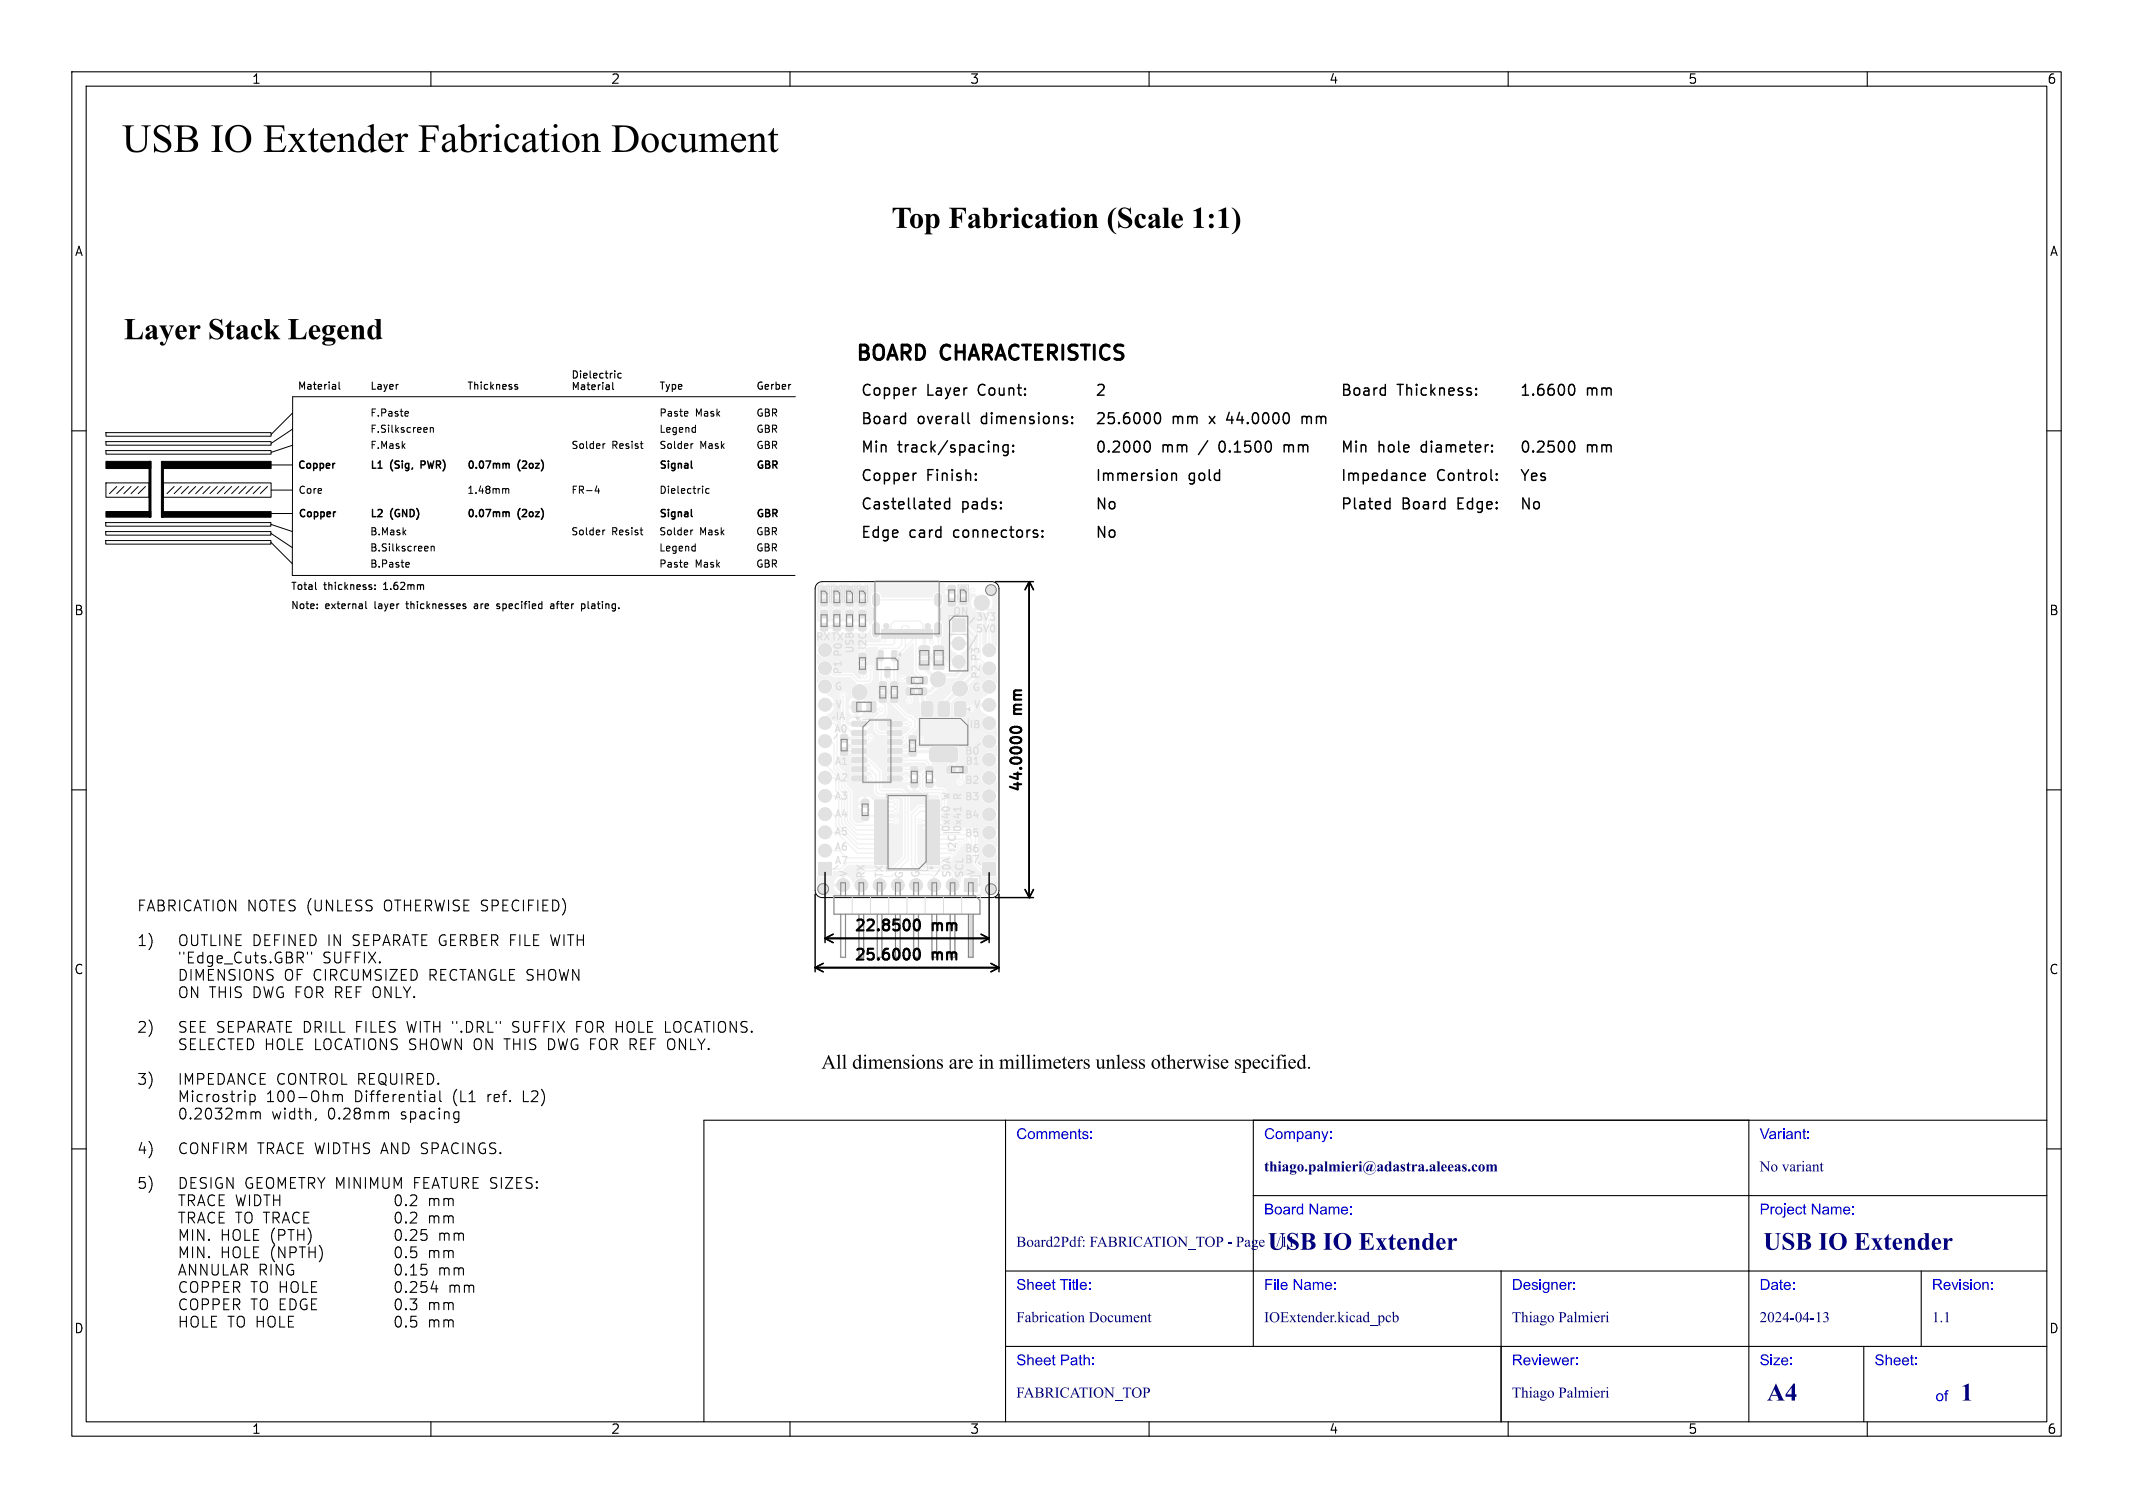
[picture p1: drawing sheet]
<svg xmlns="http://www.w3.org/2000/svg" width="297mm" height="210mm" viewBox="0 0 297 210" stroke-linecap="round" stroke-linejoin="round" font-family="sans-serif">
<defs><g id="words">
<text font-size="5.6" x="17" y="22.6">USBIO ExtenderFabricationDocument</text>
<g font-size="3.5" fill="#00007f">
<text x="176.5" y="174.9">USBIO Extender</text>
<text x="245.5" y="174.9">USBIO Extender</text>
<text x="246" y="195.9">A4</text>
<text x="273" y="196">1</text>
</g>
<g font-size="2.8">
<text x="119.1" y="51.2">BOARD</text>
<text x="131.2" y="51.2">CHARACTERISTICS</text>
</g>
<g font-size="2.1">
<text x="119.8" y="55.6">Copper</text>
<text x="119.8" y="59.5">Board</text>
<text x="127.7" y="59.5">overall</text>
<text x="129" y="55.6">Layer</text>
<text x="136.4" y="55.6">Count:</text>
<text x="136.8" y="59.5">dimensions:</text>
<text x="152.5" y="59.5">25.6000</text>
<text x="152.5" y="55.6">2</text>
<text x="163.2" y="59.5">mm</text>
<text x="168.6" y="59.5">x</text>
<text x="171.3" y="59.5">44.0000</text>
<text x="182" y="59.5">mm</text>
<text x="186.6" y="55.6">Board</text>
<text x="194.6" y="55.6">Thickness:</text>
<text x="211.6" y="55.6">1.6600</text>
<text x="220.9" y="55.6">mm</text>
<text x="119.8" y="63.5">Min</text>
<text x="125" y="63.5">track/spacing:</text>
<text x="152.5" y="63.5">0.2000</text>
<text x="161.8" y="63.5">mm</text>
<text x="167.2" y="63.5">/</text>
<text x="170.2" y="63.5">0.1500</text>
<text x="179.5" y="63.5">mm</text>
<text x="186.6" y="63.5">Min</text>
<text x="191.8" y="63.5">hole</text>
<text x="198.1" y="63.5">diameter:</text>
<text x="211.6" y="63.5">0.2500</text>
<text x="220.9" y="63.5">mm</text>
<text x="119.8" y="71.4">Castellated</text>
<text x="119.8" y="67.4">Copper</text>
<text x="129" y="67.4">Finish:</text>
<text x="133.9" y="71.4">pads:</text>
<text x="152.5" y="71.4">No</text>
<text x="152.5" y="67.4">Immersion</text>
<text x="165.5" y="67.4">gold</text>
<text x="186.6" y="71.4">Plated</text>
<text x="186.6" y="67.4">Impedance</text>
<text x="195.2" y="71.4">Board</text>
<text x="200.1" y="67.4">Control:</text>
<text x="203.1" y="71.4">Edge:</text>
<text x="211.6" y="71.4">No</text>
<text x="211.6" y="67.4">Yes</text>
<text x="119.8" y="75.4">Edge</text>
<text x="126.6" y="75.4">card</text>
<text x="133" y="75.4">connectors:</text>
<text x="152.5" y="75.4">No</text>
<text x="142.7" y="99.5" transform="rotate(-90 142.7 99.5)">mm</text>
<text x="142.7" y="110.5" transform="rotate(-90 142.7 110.5)">44.0000</text>
<text x="19" y="127">FABRICATION NOTES (UNLESS</text>
<text x="19" y="131.9">1)</text>
<text x="22.7" y="131.9">OUTLINE</text>
<text x="38.8" y="131.9">DEFINED IN</text>
<text x="53" y="131.9">SEPARATE GERBER FILE WITH</text>
<text x="53.6" y="127">OTHERWISE SPECIFIED)</text>
<text x="118.8" y="130.1">22.8500</text>
<text x="129.8" y="130.1">mm</text>
<text x="19" y="134.3">&quot;Edge_Cuts.GBR&quot;</text>
<text x="19" y="136.7">DIMENSIONS</text>
<text x="39.5" y="136.7">OF CIRCUMSIZED</text>
<text x="44.9" y="134.3">SUFFIX.</text>
<text x="59.9" y="136.7">RECTANGLE SHOWN</text>
<text x="118.8" y="134.2">25.6000</text>
<text x="129.8" y="134.2">mm</text>
<text x="19" y="143.9">2)</text>
<text x="22.7" y="143.9">SEE</text>
<text x="29.1" y="139.1">THIS DWG FOR REF ONLY.</text>
<text x="33.8" y="143.9">SEPARATE DRILL</text>
<text x="53.4" y="143.9">FILES</text>
<text x="60.7" y="143.9">WITH &quot;.DRL&quot;</text>
<text x="75.6" y="143.9">SUFFIX</text>
<text x="84.6" y="143.9">FOR HOLE LOCATIONS.</text>
<text x="19" y="146.4">SELECTED</text>
<text x="36.8" y="146.4">HOLE LOCATIONS SHOWN ON THIS DWG FOR REF ONLY.</text>
<text x="19" y="151.2">3) IMPEDANCE</text>
<text x="19" y="153.6">Microstrip</text>
<text x="37" y="153.6">100-Ohm</text>
<text x="38.4" y="151.2">CONTROL REQUIRED.</text>
<text x="49.4" y="153.6">Differential</text>
<text x="63.2" y="153.6">(L1</text>
<text x="68.1" y="153.6">ref.</text>
<text x="73.2" y="153.6">L2)</text>
<text x="19" y="156">0.2032mm</text>
<text x="19" y="160.9">4)</text>
<text x="22.7" y="160.9">CONFIRM</text>
<text x="37.8" y="156">width,</text>
<text x="39.5" y="160.9">TRACE WIDTHS AND SPACINGS.</text>
<text x="45.7" y="156">0.28mm</text>
<text x="55.9" y="156">spacing</text>
<text x="19" y="165.7">5) DESIGN</text>
<text x="34" y="165.7">GEOMETRY MINIMUM</text>
<text x="57.7" y="165.7">FEATURE SIZES:</text>
<text x="19" y="168.1">TRACE</text>
<text x="30.6" y="172.9">HOLE (PTH) 0.25</text>
<text x="32.7" y="168.1">WIDTH</text>
<text x="32.7" y="170.5">TO TRACE 0.2</text>
<text x="59.2" y="170.5">mm</text>
<text x="61.2" y="168.1">mm</text>
<text x="61.6" y="172.9">mm</text>
<text x="19" y="177.8">ANNULAR</text>
<text x="30.6" y="175.3">HOLE (NPTH) 0.5</text>
<text x="35.9" y="177.8">RING 0.15</text>
<text x="54.2" y="175.3">mm</text>
<text x="59.9" y="177.8">mm</text>
<text x="19" y="180.2">COPPER</text>
<text x="19" y="182.6">COPPER</text>
<text x="31.6" y="185">TO HOLE 0.5</text>
<text x="34.9" y="180.2">TO HOLE 0.254</text>
<text x="34.9" y="182.6">TO EDGE 0.3</text>
<text x="58.2" y="185">mm</text>
<text x="61.4" y="182.6">mm</text>
<text x="64.2" y="180.2">mm</text>
</g>
<g font-size="2.1" fill="#00f">
<text x="141.5" y="159.2">Comments:</text>
<text x="176" y="159.2">Company:</text>
<text x="245" y="159.2">Variant:</text>
<text x="176" y="169.7">Board Name:</text>
<text x="245" y="169.7">Project Name:</text>
<text x="141.5" y="180.2">Sheet Title:</text>
<text x="176" y="180.2">File Name:</text>
<text x="210.5" y="180.2">Designer:</text>
<text x="245" y="180.2">Date:</text>
<text x="269" y="180.2">Revision:</text>
<text x="141.5" y="190.7">Sheet Path:</text>
<text x="210.5" y="190.7">Reviewer:</text>
<text x="245" y="190.7">Size:</text>
<text x="261" y="190.7">Sheet:</text>
<text x="269.5" y="195.7">of</text>
</g>
<g font-size="2.1" fill="#00007f">
<text x="176" y="163.7">thiago.palmieri@adastra.aleeas.com</text>
<text x="245" y="163.7">No variant</text>
<text x="141.5" y="174.2">Board2Pdf:FABRICATION_TOP- Page1/11</text>
<text x="141.5" y="184.7">FabricationDocument</text>
<text x="176" y="184.7">IOExtender.kicad_pcb</text>
<text x="210.5" y="184.7">ThiagoPalmieri</text>
<text x="245" y="184.7">2024-04-13</text>
<text x="269" y="184.7">1.1</text>
<text x="141.5" y="195.2">FABRICATION_TOP</text>
<text x="210.5" y="195.2">ThiagoPalmieri</text>
</g>
<g font-size="1.8">
<text x="35" y="11.9">1</text>
<text x="85" y="11.9">2</text>
<text x="135" y="11.9">3</text>
<text x="185" y="11.9">4</text>
<text x="235" y="11.9">5</text>
<text x="285" y="11.9">6</text>
<text x="10.3" y="35.9">A</text>
<text x="285.4" y="35.9">A</text>
<text x="10.3" y="85.9">B</text>
<text x="285.3" y="85.9">B</text>
<text x="10.3" y="135.9">C</text>
<text x="285.3" y="135.9">C</text>
<text x="10.3" y="185.9">D</text>
<text x="285.3" y="185.9">D</text>
<text x="35" y="199.9">1</text>
<text x="85" y="199.9">2</text>
<text x="135" y="199.9">3</text>
<text x="185" y="199.9">4</text>
<text x="235" y="199.9">5</text>
<text x="285" y="199.9">6</text>
</g>
<g font-size="1.4">
<text x="79.5" y="52.9">Dielectric</text>
<text x="41.4" y="54.5">Material</text>
<text x="51.5" y="58.2">F.Paste</text>
<text x="51.5" y="54.5">Layer</text>
<text x="65" y="54.5">Thickness</text>
<text x="79.5" y="54.5">Material</text>
<text x="91.7" y="58.2">Paste</text>
<text x="91.7" y="54.5">Type</text>
<text x="96.8" y="58.2">Mask</text>
<text x="105.3" y="54.5">Gerber</text>
<text x="105.3" y="58.2">GBR</text>
<text x="41.4" y="65.6">Copper</text>
<text x="51.5" y="62.7">F.Mask</text>
<text x="51.5" y="60.4">F.Silkscreen</text>
<text x="51.5" y="65.6">L1</text>
<text x="54.4" y="65.6">(Sig,</text>
<text x="59.1" y="65.6">PWR)</text>
<text x="65" y="65.6">0.07mm</text>
<text x="72.2" y="65.6">(2oz)</text>
<text x="79.5" y="62.7">Solder</text>
<text x="85.2" y="62.7">Resist</text>
<text x="91.7" y="65.6">Signal</text>
<text x="91.7" y="60.4">Legend</text>
<text x="91.7" y="62.7">Solder</text>
<text x="97.4" y="62.7">Mask</text>
<text x="105.3" y="60.4">GBR</text>
<text x="105.3" y="62.7">GBR</text>
<text x="105.3" y="65.6">GBR</text>
<text x="41.5" y="68.9">Core</text>
<text x="65" y="68.9">1.48mm</text>
<text x="79.5" y="68.9">FR-4</text>
<text x="91.7" y="68.9">Dielectric</text>
<text x="41.5" y="72.3">Copper</text>
<text x="51.5" y="74.7">B.Mask</text>
<text x="51.5" y="77">B.Silkscreen</text>
<text x="51.5" y="72.3">L2</text>
<text x="54.4" y="72.3">(GND)</text>
<text x="65" y="72.3">0.07mm</text>
<text x="72.2" y="72.3">(2oz)</text>
<text x="79.5" y="74.7">Solder</text>
<text x="85.2" y="74.7">Resist</text>
<text x="91.7" y="77">Legend</text>
<text x="91.7" y="74.7">Solder</text>
<text x="91.7" y="72.3">Signal</text>
<text x="97.4" y="74.7">Mask</text>
<text x="105.2" y="74.7">GBR</text>
<text x="105.2" y="77">GBR</text>
<text x="105.3" y="72.3">GBR</text>
<text x="40.5" y="82.4">Total</text>
<text x="45.1" y="82.4">thickness:</text>
<text x="51.5" y="79.2">B.Paste</text>
<text x="53.6" y="82.4">1.62mm</text>
<text x="91.7" y="79.2">Paste</text>
<text x="96.8" y="79.2">Mask</text>
<text x="105.2" y="79.2">GBR</text>
<text x="40.5" y="84.9">Note:</text>
<text x="45.3" y="84.9">external</text>
<text x="52.4" y="84.9">layer</text>
<text x="57.1" y="84.9">thicknesses</text>
<text x="66.7" y="84.9">are</text>
<text x="70.1" y="84.9">specified</text>
<text x="77.9" y="84.9">after</text>
<text x="82.4" y="84.9">plating.</text>
</g>
<g font-size="1.4" fill="#dbdbdb">
<text x="113.5" y="89.3">RXTX</text>
<text x="134.9" y="101.5">IB</text>
</g>
<text font-size="1.4" fill="#818181" x="132.6" y="85.7">ON</text>
</g></defs>
<path d="M113.8 81.3l.4-.2 .3-.1h23.6a1 1 0 0 1 1 1v42a1 1 0 0 1-1 1h-23.6a1 1 0 0 1-1-1v-42l.1-.4z" fill="none" stroke="#000" stroke-width=".14"/>
<g fill="#f2f2f2" stroke="#f2f2f2" stroke-width=".14">
<path d="M129 119.9h1.8v.5h-1.8z"/>
<path d="M129 119.3h1.8v.4h-1.8z"/>
<path d="M129 118.6h1.8v.5h-1.8z"/>
<path d="M129 118h1.8v.4h-1.8z"/>
<path d="M129 117.3h1.8v.5h-1.8z"/>
<path d="M129 116.7h1.8v.4h-1.8z"/>
<path d="M129 116h1.8v.5h-1.8z"/>
<path d="M129 115.4h1.8v.4h-1.8z"/>
<path d="M129 114.7h1.8v.5h-1.8z"/>
<path d="M129 114.1h1.8v.4h-1.8z"/>
<path d="M129 113.4h1.8v.5h-1.8z"/>
<path d="M129 112.8h1.8v.4h-1.8z"/>
<path d="M129 112.1h1.8v.5h-1.8z"/>
<path d="M129 111.5h1.8v.4h-1.8z"/>
<path d="M121.8 111.5h1.8v.4h-1.8z"/>
<path d="M121.8 112.1h1.8v.5h-1.8z"/>
<path d="M121.8 112.8h1.8v.4h-1.8z"/>
<path d="M121.8 113.4h1.8v.5h-1.8z"/>
<path d="M121.8 114.1h1.8v.4h-1.8z"/>
<path d="M121.8 114.7h1.8v.5h-1.8z"/>
<path d="M121.8 115.4h1.8v.4h-1.8z"/>
<path d="M121.8 116h1.8v.5h-1.8z"/>
<path d="M121.8 116.7h1.8v.4h-1.8z"/>
<path d="M121.8 117.3h1.8v.5h-1.8z"/>
<path d="M121.8 118h1.8v.4h-1.8z"/>
<path d="M121.8 118.6h1.8v.5h-1.8z"/>
<path d="M121.8 119.3h1.8v.4h-1.8z"/>
<path d="M121.8 119.9h1.8v.5h-1.8z"/>
<path d="M117.1 102.4h.8v.9h-.8z"/>
<path d="M117.1 104.3h.8v.8h-.8z"/>
<path d="M132.1 81.6h.8v.9h-.8z"/>
<path d="M132.1 83.5h.8v.8h-.8z"/>
<path d="M124.1 95.1h.8v.8h-.8z"/>
<path d="M124.1 96.9h.8v.8h-.8z"/>
<path d="M119.7 86.9h.8v.9h-.8z"/>
<path d="M119.7 85.1h.8v.8h-.8z"/>
<path d="M133.7 106.8h.9v.8h-.9z"/>
<path d="M132 106.8h.9v.8h-.9z"/>
<path d="M130.1 92.1l.1-.1 1.1 .1 .1 .2-.1 .8-.1 .1-1.1-.1-.1-.1z"/>
<path d="M130.1 90.1l.1-.1 1.1 .1 .1 .2-.1 .8-.1 .1-1.1-.1-.1-.1z"/>
<path d="M119.7 82h.8v.7h-.8z"/>
<path d="M119.7 83.5h.8v.8h-.8z"/>
<path d="M114.3 86.9h.8v.9h-.8z"/>
<path d="M114.3 85.1h.8v.8h-.8z"/>
<path d="M116.1 82h.8v.7h-.8z"/>
<path d="M116.1 83.5h.8v.8h-.8z"/>
<path d="M129.2 87.7h.5l.1 .1v.9l-.1 .1h-.5z"/>
<path d="M128.4 87.7h.5l.1 .1v.9l-.1 .1h-.5z"/>
<path d="M127.4 87.7l.3 .1-.1 1.1-.2-.1z"/>
<path d="M126.4 87.7l.3 .1-.1 1.1-.2-.1z"/>
<path d="M125.9 87.7l.3 .1-.1 1.1-.2-.1z"/>
<path d="M124.9 87.7l.3 .1-.1 1.1-.2-.1z"/>
<path d="M123.6 87.7h.4l.2 .1v.9l-.1 .1h-.5z"/>
<path d="M122.8 87.7h.4l.2 .1v.9l-.1 .1h-.5z"/>
<path d="M124.4 87.7l.3 .1-.1 1.1-.2-.1z"/>
<path d="M125.4 87.7l.3 .1-.1 1.1-.2-.1z"/>
<path d="M126.9 87.7l.3 .1-.1 1.1-.2-.1z"/>
<path d="M127.9 87.7l.3 .1-.1 1.1-.2-.1z"/>
<path d="M126.9 108.7h.8v.8h-.8z"/>
<path d="M126.9 106.9h.8v.8h-.8z"/>
<path d="M116.1 86.9h.8v.8h-.8z"/>
<path d="M116.1 85.1h.8v.8h-.8z"/>
<path d="M134.3 122.4h1.7v1.7h-1.7z"/>
<path d="M132.6 86.2h1.7v1.7h-1.7z"/>
<path d="M114.3 82h.9v.7h-.9z"/>
<path d="M114.3 83.5h.9v.8h-.9z"/>
<path d="M117.9 82h.8v.7h-.8z"/>
<path d="M117.9 83.5h.8v.8h-.8z"/>
<path d="M133.1 97.8h1l.3 .1 .1 1.5-.2 .3-1 .1-.3-.2v-1.5z"/>
<path d="M130.7 97.9l.3-.1h.9l.2 .1 .1 1.5-.2 .3-1 .1-.3-.2v-.2z"/>
<path d="M129.7 104.2l.3-.1h3l.3 .4-.1 1.3-.2 .2-.2 .1-3-.1-.2-.2-.1-.2v-1.1z"/>
<path d="M128.4 97.9l.3-.1h.9l.2 .1 .1 1.5-.2 .3-1 .1-.3-.2v-.2z"/>
<path d="M118.7 100.5h1.8l.1 .5-.1 .1h-1.8l-.1-.2z"/>
<path d="M118.7 101.8h1.8l.1 .5-.1 .1-1.8-.1-.1-.1z"/>
<path d="M118.7 103.1l1.8-.1 .1 .5-.1 .1h-1.8l-.1-.1z"/>
<path d="M118.7 104.3h1.8l.1 .5-.1 .1h-1.8l-.1-.1z"/>
<path d="M118.7 105.6h1.8l.1 .5-.1 .1h-1.8l-.1-.2z"/>
<path d="M118.7 106.9h1.8l.1 .4-.1 .1h-1.8l-.1-.1z"/>
<path d="M118.7 108.2l1.8-.1 .1 .5-.1 .1h-1.8l-.1-.1z"/>
<path d="M123.6 108.2l1.9-.1v.5l-.1 .1h-1.7l-.1-.1z"/>
<path d="M123.6 106.9h1.9v.4l-.1 .1h-1.7l-.1-.1z"/>
<path d="M123.6 105.6h1.9v.5l-.1 .1h-1.7l-.1-.2z"/>
<path d="M123.6 104.3h1.9v.5l-.1 .1h-1.7l-.1-.1z"/>
<path d="M123.6 103.1l1.9-.1v.5l-.1 .1h-1.7l-.1-.1z"/>
<path d="M123.6 101.8h1.9v.5l-.1 .1-1.7-.1-.1-.1z"/>
<path d="M123.6 100.5h1.9v.5l-.1 .1h-1.7l-.1-.2z"/>
<path d="M129 108.7h.8v.8h-.8z"/>
<path d="M129 106.9h.8v.8h-.8z"/>
<path d="M126.3 95.9h.9v.8h-.9z"/>
<path d="M128 95.9h.9v.8h-.9z"/>
<path d="M128.2 94.3h.8v.9h-.8z"/>
<path d="M126.4 94.3h.8v.9h-.8z"/>
<path d="M122.5 95.1h.8v.8h-.8z"/>
<path d="M122.5 96.9h.8v.8h-.8z"/>
<path d="M120.1 111.4h.8v.9h-.8z"/>
<path d="M120.1 113.3h.8v.8h-.8z"/>
<path d="M128.1 90.1l.1-.1 1.1 .1 .1 .2-.1 .8-.2 .1-1-.1-.1-.1z"/>
<path d="M128.1 92.1l.1-.1 1.1 .1 .1 .2-.1 .8-.2 .1-1-.1-.1-.1z"/>
<path d="M133.7 81.8h.8v.7h-.8z"/>
<path d="M133.7 83.4h.8v.7h-.8z"/>
<path d="M120.8 97.8l.2-.1 .9 .1v.2v1.1l-.2 .1-.9-.1v-.2z"/>
<path d="M118.7 97.8l.2-.1 .9 .1v.2v1.1l-.2 .1-.9-.1v-.2z"/>
<path d="M124.3 90.7h.4h.1v1.1l-.1 .2-.5-.1z"/>
<path d="M122.4 90.7h.4h.1v1.1l-.1 .2-.5-.1z"/>
<path d="M123.3 93l.4-.1 .2 .1v1.1l-.1 .1h-.5z"/>
<path d="M126.7 102.5h.8v1h-.8z"/>
<path d="M126.7 104.3h.8v.9h-.8z"/>
<path d="M117.9 86.9h.8v.9h-.8z"/>
<path d="M117.9 85.1h.8v.8h-.8z"/>
<path d="M119.7 91.1h.8v.8h-.8z"/>
<path d="M119.7 92.9h.8v.8h-.8z"/>
<path d="M136.9 120.2h1.7v1.7h-1.7z"/>
<path d="M114 120.2h1.7v1.7h-1.7z"/>
<circle cx="114.6" cy="123.8" r=".25"/>
<circle cx="138" cy="123.8" r=".25"/>
<circle cx="132.6" cy="123.3" r=".85"/>
<circle cx="130.1" cy="123.3" r=".85"/>
<circle cx="127.6" cy="123.3" r=".85"/>
<circle cx="125" cy="123.3" r=".85"/>
<circle cx="122.5" cy="123.3" r=".85"/>
<circle cx="119.9" cy="123.3" r=".85"/>
<circle cx="117.4" cy="123.3" r=".85"/>
<circle cx="133.5" cy="89.6" r=".85"/>
<circle cx="133.5" cy="92.2" r=".85"/>
<circle cx="138" cy="82.2" r=".25"/>
<circle cx="136.7" cy="83.9" r="1"/>
<circle cx="137.7" cy="118.5" r=".85"/>
<circle cx="137.7" cy="116" r=".85"/>
<circle cx="137.7" cy="113.4" r=".85"/>
<circle cx="137.7" cy="110.9" r=".85"/>
<circle cx="137.7" cy="108.3" r=".85"/>
<circle cx="137.7" cy="105.8" r=".85"/>
<circle cx="137.7" cy="103.3" r=".85"/>
<circle cx="137.7" cy="100.7" r=".85"/>
<circle cx="137.7" cy="98.2" r=".85"/>
<circle cx="137.7" cy="95.6" r=".85"/>
<circle cx="137.7" cy="93.1" r=".85"/>
<circle cx="137.7" cy="90.6" r=".85"/>
<circle cx="119.7" cy="96.4" r="1"/>
<circle cx="130.6" cy="94.6" r="1"/>
<circle cx="133.7" cy="95.9" r="1"/>
<circle cx="114.9" cy="118.5" r=".85"/>
<circle cx="114.9" cy="115.9" r=".85"/>
<circle cx="114.9" cy="113.4" r=".85"/>
<circle cx="114.9" cy="110.8" r=".85"/>
<circle cx="114.9" cy="108.3" r=".85"/>
<circle cx="114.9" cy="105.8" r=".85"/>
<circle cx="114.9" cy="103.2" r=".85"/>
<circle cx="114.9" cy="100.7" r=".85"/>
<circle cx="114.9" cy="98.1" r=".85"/>
<circle cx="114.9" cy="95.6" r=".85"/>
<circle cx="114.9" cy="93.1" r=".85"/>
<circle cx="114.9" cy="90.5" r=".85"/>
<circle cx="122.6" cy="98.8" r=".27"/>
<circle cx="125.7" cy="94.5" r=".27"/>
<circle cx="135.4" cy="82.2" r=".27"/>
<circle cx="126.7" cy="97.5" r=".27"/>
<circle cx="133.7" cy="108.8" r=".27"/>
<circle cx="126.6" cy="100.8" r=".28"/>
<circle cx="123.1" cy="89.2" r=".27"/>
<circle cx="129.7" cy="89.4" r=".27"/>
<circle cx="124.7" cy="112.3" r=".27"/>
<circle cx="132" cy="92.6" r=".28"/>
<circle cx="123.7" cy="94.6" r=".27"/>
<circle cx="120.5" cy="94.2" r=".27"/>
<circle cx="135.2" cy="98.7" r=".27"/>
<circle cx="128.2" cy="103" r=".27"/>
<circle cx="124.7" cy="111.7" r=".27"/>
<circle cx="124.7" cy="113" r=".27"/>
<circle cx="128.1" cy="114.3" r=".27"/>
<circle cx="116.6" cy="81.9" r=".27"/>
<circle cx="118.4" cy="81.9" r=".27"/>
<circle cx="114.9" cy="81.9" r=".27"/>
<circle cx="120.2" cy="81.9" r=".27"/>
<circle cx="131.1" cy="99.4" r=".27"/>
<circle cx="132.4" cy="105.8" r=".27"/>
<circle cx="132.4" cy="104.3" r=".27"/>
<circle cx="131.9" cy="99.4" r=".27"/>
<circle cx="132.4" cy="105" r=".27"/>
<circle cx="131.1" cy="104.3" r=".27"/>
<circle cx="131.1" cy="105.8" r=".27"/>
<circle cx="131.1" cy="98.2" r=".27"/>
<circle cx="131.1" cy="105" r=".27"/>
<circle cx="131.9" cy="98.2" r=".27"/>
<circle cx="133.2" cy="118.1" r=".27"/>
<circle cx="133.7" cy="117.5" r=".27"/>
<circle cx="131.5" cy="120.1" r=".27"/>
<circle cx="132.1" cy="119.5" r=".27"/>
<circle cx="124.8" cy="114.3" r=".27"/>
<circle cx="136.5" cy="86.6" r=".27"/>
<circle cx="121.2" cy="108.5" r=".27"/>
<circle cx="126" cy="108.5" r=".27"/>
<circle cx="137.7" cy="86" r=".27"/>
<circle cx="132.6" cy="118.7" r=".27"/>
<circle cx="135.3" cy="118.5" r=".27"/>
<circle cx="134.4" cy="117" r=".27"/>
<circle cx="117.4" cy="96.8" r=".27"/>
<circle cx="121.2" cy="93.1" r=".27"/>
<circle cx="121.2" cy="102.7" r=".27"/>
</g>
<path d="M122 83.1v.8M122 87.2v1.1M130.6 83.1v.8M130.6 87.2v1.1" fill="none" stroke="#f2f2f2" stroke-width="1"/>
<g fill="none" stroke="#f2f2f2" stroke-width=".2">
<path d="M114.7 83.9v1.6M114.9 93.1h.2l.9 .9h2.6l.8 .9h1.6l.2-.3v-1.5M116.5 83.9v1.6M116.6 82.3h-.1M117.4 96.8v4l1.2 1.3h1M118.2 82.2l.1 .1M118.3 83.9v1.6M120.1 83.9v1.6M120.1 93.3v.6l.4 .3M121.3 98.8h1.3M122 87.7v-4.2h8.6l.1 7.1M122.6 98.8h.1"/>
<path d="M122.7 90.8v4.2M122.9 97.3v.7l.4 .3v1.1l-.3 .3h-.5l-.5 .5v1.4l.4 .5h2.2M123.1 88.3v.9l-.1 .1M123.4 93.1v1.2l.3 .3-.3-.4M124.1 86.9l.4-.4h3.6l.4 .4v1.2l.2 .2M124.1 86.9h.1M124.1 86.9v.6l-.2 .2v.6M124.5 91.3v4.2M124.5 97.3v.7l1.8 1.8h.5l.6 .7v.7l-1.2 1.3v.5l-.4 .3h-1.2M124.5 88.3v1.2l-.2 .3h-3.6l-.6 .6v1.1M124.6 90.8l-.3 .3M125.7 94.5h1.1"/>
<path d="M126 88.3v1.9M126.6 88.3v-.9l-.3-.3h-.5l-.3 .3v2.4l-.5 .5h-2.3l-.2 .3v.2M126.7 96.3v1.2M127 88.3v.9l-1.6 1.6h-1M127.5 88.3v5.2l1.1 1M128.5 96.3h.1M128.7 92.6v.4M129.5 88.3v.9l.2 .2M130.7 92.6h1.3M132 92.6h.1M133.8 87.1h.3M134.1 82.2h1.3"/>
<path d="M134.1 83.7l-.1 .2h-1.5M135.2 98.7h-1.5v.1M136.5 86.6v5.2l1.2 1.3M137.7 86v4.6M114.9 113.4h1.1l.4 .4v1.3l3.1 3.1h3.2M114.9 110.8h1.3l.6 .6v3.5l2.6 2.6h3.3M114.9 118.5h2l1 1h4.8M114.9 103.2h.8l.4 .4v3.5l1.1 1.1v1.4l.8 .8v4l1.2 1.2h3.5M114.9 115.9h1.6l2.9 2.9h3.3M114.9 105.8v.6l1.9 2v1.4l.8 .8v3.9l1.7 1.7h3.4M114.9 108.3h1.2l.3 .3v1.5l.8 .8v3.8l2.2 2.2h3.3M114.9 100.7h1.2l.4 .4v5.9l1.1 1v1.4l.8 .8v4l.7 .7h3.6"/>
<path d="M119.6 105.9h1.3l1.6 1.5v2.5l.2 .2h2.8l.9 .9v8.8l-2.3 2.3h-1.4l-.2 .2v1.3M119.6 107.1h1.6l.8 .9v2.2l.4 .4h3.1l.5 .6v8.2l-1.9 1.9h-3.6l-.6 .5v1.8M119.6 104.6h-2l-.1 .1M119.6 108.4l1.6 .1M119.6 107.1l.1 .1M120.8 113.6h1.9M121.2 102.5v.2l-.6 .6h-1M122.7 112.3h2l.1 .1M122.7 114.3h2.1M124.6 107.1h2.5l1 1.1v1.5l.6 .7h2l.4 .3v1.5l-.2 .1h-2.9l-1.1 1.1v7.1l1.3 1.3h1.5l.4 .4v1.4M124.6 105.9h4.3l.5 .5v1h-.5l-.4 .4v1.8l.4 .4h2.3l.3 .2v2.2l-.6 .6h-2.8l-.7 .7v6.6l1.1 1h3.5l.6 .6v1.7M124.6 100.8h2"/>
<path d="M124.6 104.6l2.7 .1M124.6 108.4l1.4 .1M124.8 112.9l-2.1 .1M124.8 111.6l-2.1 .1M126.6 100.8h.1M127.3 102.9l.9 .1M128.1 114.3h1.8M129.9 119.5h2.2M129.9 115.6h5.2l.7 .7v4l.8 .7h1.1M129.9 116.2h4.7l.7 .8-.1 1.5M129.9 116.9h4.4l.1 .1M131.5 104.7l.9 .9"/>
<path d="M132.6 118.8h-2.7M133.2 118.1l-3.3 .1M133.7 117.5h-3.8M134.1 107.2l-.1 .1v1.2l-.3 .3M122.7 120.1h-4.8l-.9 .9h-2.1M129.9 120.1h1.6"/>
</g>
<path d="M128.5 96.3v1.3l1.1 1.2M128.7 88.3v2.3M130.6 94h.1M130.6 95.1l-1.2 1.2h-.9M133.5 92.2l.2 .1v1l-.7 .7h-3.3l-1-1M134.1 87.1l1.8 1.7v4.9l-4 4v1.8M127.3 104.7h4.2M132.4 105.6v1.6" fill="none" stroke="#f2f2f2" stroke-width=".5"/>
<g fill="#f2f2f2">
<path d="M113.8 88.1h.1l.6 .2v-.7h.5v.7h.3l.3-.3 .6 .3h.7l.5-.3 .6 .3h.7l.5-.3 .6 .3v-.7h-1.3v.7h-.5v-.7h-1.2v.7h-.5v-.7h-1.8v-.1l.2-.2 .2-.2h5.1l.1 .2 .2 .1 .1 .9a1.02 1.02 0 0 0 .7-.6l.2 .1v.5a.81 .81 0 0 0 1.3 .5l.1 .2-.1 .5h-2l-.8 .7v.3a.3 .3 0 0 1-.3 .4l-.1 .3 .1 .7 .3 .3h.6l.2-.2 .2-.2v-.6l-.4-.4v-.3l.5-.4 1.4 .1-.2 .6v1.1l.3 .4v2.5l-.2 .4v.6l.3 .3 .7 .1 .3-.2 .1-.2v-.6l.1-.1 .1 .1v.6l.2 .2 .2 .2 .8-.1 .2-.3v-.6l-.1-.3-.3-.1v-.4h.4a.55 .55 0 0 0 .8 .5l.1 .3 .4 .3-.5 .4v.7l.1 .3 .3 .1v.1a.48 .48 0 0 0-.1 .7 .48 .48 0 0 0 .7 .1 .48 .48 0 0 0 .1-.7v-.2l.3-.1 .1-.3-.1-.7-.3-.4 .3-.3 .1-.8-.2-.2-.2-.1-1.1 .1a.48 .48 0 0 0-.5-.2 .48 .48 0 0 0-.3 .4h-.4v-2.2l.2-.3v-.7l.6-.1 1.6-1.5v.1v3.8l.7 .8v.8l.3 .3a.13 .13 0 0 1 .1 .2 .13 .13 0 0 1-.2 0l-.3 .3-.1 .7 .3 .4v.7l.2 .3v1.5l.1 .3 .4 .2 .9-.1 .4-.2v-1.7l-.2-.4-.8-.1-.1-.5 .3-.2 .5-.1 .8-.8a1.29 1.29 0 0 0 1.3-1.4l1.5-.2 .7-.7 .2-.6a1.08 1.08 0 0 0-.4-1.9v-.1a1.47 1.47 0 0 0 1-1.1h-.9v-.5h.9l-.3-.7-.5-.4v-.2h.5l.9 1v4.3l-1.3 1.4a1.28 1.28 0 0 0-1.3 .3 1.28 1.28 0 0 0-.3 1.3l-1.1 1.1-.5 .1-.4 .2v1.6l.1 .4 .4 .2h.8l.4-.2 .2-.3v-1.4h.4v1.4l.2 .4 .3 .1 1.1-.1 .2-.4 .1-.4a.31 .31 0 0 1 .4 .1 .48 .48 0 0 0 .5-.7 .48 .48 0 0 0-.8-.1l-.1-.2a.58 .58 0 0 0-.6-.6h-.9l-.3 .1-.1 .4h-.4v-.3l.8-.8a1.28 1.28 0 0 0 1.3-.3 1.28 1.28 0 0 0 .3-1.3l1.5-1.5v-1.6h.2l.3 .4a1.06 1.06 0 0 0 .5 1.3 1.06 1.06 0 0 0 1.4-.4l.1 .1v1.3l-.1 .1a1.08 1.08 0 0 0-1.8-.1 1.08 1.08 0 0 0 .6 1.7v.1a1.47 1.47 0 0 0-1.1 1.1h.9v.5l-.9 .1a1.68 1.68 0 0 0 1.1 1.1l-.1 .1a1.06 1.06 0 0 0-.5 1.7 1.06 1.06 0 0 0 1.8-.2l.1 .1v1.3l-.1 .2a1.07 1.07 0 0 0-1.6-.4 1.07 1.07 0 0 0-.1 1.6 1.07 1.07 0 0 0 1.7-.2l.1 .1v1.3l-.1 .1a1.07 1.07 0 0 0-1.6-.4 1.07 1.07 0 0 0-.1 1.7 1.07 1.07 0 0 0 1.7-.3l.1 .1v1.3l-.1 .1a1.07 1.07 0 0 0-1.6-.3 1.07 1.07 0 0 0-.1 1.6 1.07 1.07 0 0 0 1.7-.3l.1 .2v1.2l-.1 .2a1.07 1.07 0 0 0-1.6-.4 1.07 1.07 0 0 0-.1 1.7 1.07 1.07 0 0 0 1.7-.3l.1 .1v1.3l-.1 .1a1.07 1.07 0 0 0-1.6-.4 1.07 1.07 0 0 0-.1 1.7 1.07 1.07 0 0 0 1.7-.3l.1 .1v1.3l-.1 .2a1.07 1.07 0 0 0-1.6-.4 1.07 1.07 0 0 0-.1 1.6 1.07 1.07 0 0 0 1.7-.2l.1 .1v1.3l-.1 .1a1.07 1.07 0 0 0-1.6-.4 1.07 1.07 0 0 0-.1 1.7 1.07 1.07 0 0 0 1.7-.3l.1 .1v.9h-2l-.1 .1v.4h-.2l-.3-.3-.1-3.9-.9-1-6.7-.1 .1 .2 .2 .2v.3v4.5l.2 .2h1.8l.3-.2a.5 .5 0 0 0 .6 .2 .5 .5 0 0 0 .3-.6 .64 .64 0 0 0 .6-.7l.1-.1a.76 .76 0 0 0 .5-.6 .75 .75 0 0 0 .5-.6l.3-.2 .2-.4h.4l.3-.2 .1 .1v.8a.5 .5 0 0 0-.2 .6 .5 .5 0 0 0 .6 .3l.1 .1v1.3l.9 .9 .3 .1v.6l2.1 .1v1.3v.1h-.2a.76 .76 0 0 0-1.2-.2 .76 .76 0 0 0 .3 1.3l-.1 .1h-1.3v-.1l.2-.4v-.7h-.9v-.5h.9v-.7l-.2-.3-.9-.1v.9h-.5v-.9h-.7l-.3 .3-.1 .6-.1 .1-.4-.5-.3-.2-.1-.5-.8-.7h-3.5l-.9-.9 .1-5.3 .6-.2 2.9 .1-.1-.2-.2-.3v-.9l.8-.9-.1-2.3-.4-.4-.9-.1v-.2l-1.6-.1v-.4h1.6v-.1h2.8v.1a.5 .5 0 0 0 .6 .4 .5 .5 0 0 0 .4-.5l.1-.3 .1-.6 .4-.2 .1-.2-.1-.8-.3-.2h-.7l-.3 .2-.1 .8 .3 .4v.3l-.3 .3-.2 .3h-2.8a1.06 1.06 0 0 0-.6-.7l.3-.5v-.6l-.4-.5v-.2l.1-.1 2.1 .1 .1 .2-.3 .4v.6l.1 .2 .3 .2h.7l.2-.2 .2-.2v-.6l-.3-.5 .5-.6 .1-1.3a1.08 1.08 0 0 0-1.4-.6h-2.2l-.6 .3h-1.6l-.3-.2h-.6l-.5 .3h-.5l-.4-.2h-1.7l-.3 .2v.6l.2 .2h1.8l.3-.2h.6l.3 .5-.1 .2h-.7l-.4-.2h-1.8l-.2 .3v.4l.2 .3h1.8l.4-.2h2.9l.4 .2-.1 .2a.55 .55 0 0 0-.3 .6l-.6 .5-.1-.1-.1-.8-.3-.2h-.6l-.4 .2h-.8l-.4-.2h-1.7l-.3 .3v.5l.2 .2h1.8l.4-.2h.7l.4 .6a.31 .31 0 0 1-.2 .2 .31 .31 0 0 1-.4-.1l-.2-.1-.4 .1-.3-.2h-1.8l-.2 .3v.5l.3 .2h1.7l.3-.1 .3 .1h1.7l.1 .3-.3 .2v.7h.5l.7 .6h1.9l.2 .2v.3l-1.9 .1-.1 .1v.6h-.9l-1.1 1-.1-.1v-2l-1-1-2.8-.1-.1-.1v-.3h3.5a.73 .73 0 0 0 .7 .7v-.7h-4.2v-2.1l-1.7-1.7-.6-.2h-1.9l-.1 .2-.1 .5 .3 .3h1.8l.3-.2 .4 .4 .1 .2h-.1h-.4l-.3-.2h-1.7l-.3 .3v.5l.2 .2h1.8l.3-.2 .3 .1 .3 .3v.2l-.6 .1-.3-.2h-1.7l-.3 .3v.5l.2 .2h1.9a.38 .38 0 0 1 .6 0l.4-.1 .1 .1v1.5l.5 .5h3.1l.4 .4v7.9l-1.7 1.8h-3.7l-.6 .6-.1 .6a1.28 1.28 0 0 0-.7 .8h-.1a1.47 1.47 0 0 0-1.2-1.1v.9h-.5v-.9a1.34 1.34 0 0 0-1 1.1h.9v.5l-.9 .1a1.96 1.96 0 0 0 .8 1l-.1 .1h-1.9h-.1v-.2a.77 .77 0 0 0 .4-1.2 .77 .77 0 0 0-1.3 .1l-.1-.1v-1.3h2l.1-.1 .1-.6h1.1l1-.9h3.5l.2 .2 1.9-.1 .1-5.8 .1-.1h.5a.49 .49 0 0 0 .7 0 .49 .49 0 0 0 0-.7 .49 .49 0 0 0-.7 .1h-.5l-.1-.1v-.6h.6a.52 .52 0 0 0 .7 0 .52 .52 0 0 0 0-.7l.1-.3-.1-.3a.51 .51 0 0 0-.1-.7 .51 .51 0 0 0-.7 .1h-.5l-.2-.2h-1.8l-.3 .3-.1-.1a.74 .74 0 0 0-.7-.5v.9l-.2 .1-.1 .2h-.9a.91 .91 0 0 0 .6 .8l-.3 .5v.6l.5 .5-.2 .1h-.9l-.5-.6v-2.4h1.5v-.7l-.4 .1-.3 .6h-.8v-1.4l-.8-.9v-1.4l-1.1-1.1v-1.4l.2-.1 .2 .1h.7l.2-.2 .2-.3 .5 .2 1.9-.1 .1-.1v-.5l-.2-.3h-1.8l-.5 .2-.4-.4 .5-.3 .4 .2h1.8l.5-.5a.52 .52 0 0 0 .6-.7 .52 .52 0 0 0-.8-.3l-.2-.7 .3-.3 .1-.3h-3l-.4-.2v-.3h3.4l-.2-.4-.4-.1h-.6v.5h-.5v-.5h-.9l-.2 .2-.1 .3h-.5v-1.5h.5a.75 .75 0 0 0 .8 .7v-1h-.8v.3h-.5v-1.9a.49 .49 0 0 0 0-.7 .49 .49 0 0 0-.7 .1 .49 .49 0 0 0 .1 .7v3.7l.7 .8v.9h2.7a.17 .17 0 0 1 .2 0 .17 .17 0 0 1-.1 .3l-1.8-.1-.4 .3h-.8l-.1-.3h-.2v-.9h-.4l-.1-.9-.6-.6a.42 .42 0 0 1-.5-.4l-.5-.4v-.1a1.47 1.47 0 0 0 1-1.1h-.9v-.5l.9-.1a1.68 1.68 0 0 0-1.1-1.1l.1-.1a1.06 1.06 0 0 0 .5-1.7 1.06 1.06 0 0 0-1.8 .2l-.1-.1v-1.3v-.1h.2a1.18 1.18 0 0 0 1.6 .4l.4 .3h2.4l.9 .9a1.34 1.34 0 0 0-.6 2 .89 .89 0 0 0-.5 1h.9l.2 .2h.2v1.3a.81 .81 0 0 0 .9-.7h.1l.4 .4h.9l.2-.2a.2 .2 0 0 1 .3-.1 .2 .2 0 0 1 0 .4l-.6 .7v1.4l.5 .7 1.2 .1 .3 .2h1.7l.3-.2 .2 .1v.4l-.1 .1-.4-.2-1.9 .1-.1 .2v.5l.1 .2h2l.8-.4 .4 .3h.7l.3-.2a.26 .26 0 0 1 .4 0 .49 .49 0 0 0 .5-.7 .49 .49 0 0 0-.8-.2l-.3-.3-.4-.1-.1-.1 .7-.8v-1l-.7-.7-.6-.1-1.4-1.4v-.1l.2-.4v-.6l-.2-.3-.8-.1-.2 .1-.2 .3 .1 .8 2.2 2.3h.3l.1 .2-.3 .2h-.4l-.4-.2h-1.8l-.2 .2v.5l.3 .3h1.7l.4-.2h.4l.5 .2 .1 .2-.9 .8-.1-.1-.1-.5-.2-.1h-1.8l-.3 .2h-.8l-.3-.3v-1.2l.3-.3 .6-.1 .4-.4v-1.2l-.2-.3 .2-.4v-.6l-.1-.3-.3-.1h-.6l-.2 .1-.2 .3v.7l-.4-.2h-.9l-.4 .4-.1-.1-.2-.3a1.27 1.27 0 0 0 .1-2.2l.1-.1h.7l.4-.4v-1.3a.49 .49 0 0 0 0-.8 .49 .49 0 0 0-.7 .1l-.4-.2h-.6l-.3 .3-.1 .7 .1 .3 .5 .3v.3l-.1 .1h-.3l-.9-.9h-2.5l-.3-.2a1.1 1.1 0 0 0-.6-1.4 1.1 1.1 0 0 0-1.4 .5l-.1-.1v-1.4l.1-.1a1.07 1.07 0 0 0 1.6 .4 1.07 1.07 0 0 0 .1-1.7 1.07 1.07 0 0 0-1.7 .3l-.1-.1z"/>
<path d="M114 81.5a.64 .64 0 0 1 .7-.2v.2l-.6 .5v.7l.3 .3h.7l.3-.3v-.7l-.4-.6 .1-.1h1.4v.2l-.6 .5v.7l.1 .2 .2 .1h.7l.3-.3v-.7l-.4-.6 .1-.1h1.4v.2l-.7 .5v.7l.2 .2 .2 .1h.7l.3-.3v-.7l-.4-.6 .1-.1h1.4l-.1 .2-.6 .5v.7l.2 .2 .2 .1h.7l.2-.3v-.7l-.4-.6 .2-.1h11l.2 .1-.2 .4 1 .1v.4h-1a.91 .91 0 0 0 .6 .8l-.3 .5 .1 .6 .2 .3 .7 .1 .5-.4 .5 .2h.7l.2-.2 .1-.7-.2-.3-.9-.1-.2 .3a.16 .16 0 0 1-.2 .2 .16 .16 0 0 1-.2-.2l-.2-.2v-.2l.5-.3 .4 .1h.6l.2-.1 .2-.2h.2a.74 .74 0 0 0 .8 .1l.8 .9-.4 .3-.7-.7-.1 .1a1.49 1.49 0 0 0 .1 1.6l.7-.7 .4 .3-.8 .8h.1a1.49 1.49 0 0 0 1.7 0l-.8-.8 .4-.3 .7 .7 .1-.1a1.82 1.82 0 0 0 0-1.7l.3-.2 .4-.3 .1 .1v7.3v.1l-.8-.5v-3.1a.5 .5 0 0 0 .1-.7 .5 .5 0 0 0-.7 0 .5 .5 0 0 0 0 .7v3.1l-.5 .4-.1-.2v-2.7a.49 .49 0 0 0-.1-.7 .49 .49 0 0 0-.7 0 .49 .49 0 0 0 .2 .7v1.2l-.2 .1-1.4-1.4-.1-.7-.1-.2-1.9 .1-.1 1.9 .2 .1h.4v.2l-.5 .4-.3 .7h.9v.5h-.9a1.68 1.68 0 0 0 1 1.1v.1a1.29 1.29 0 0 0-.8 1.1l-.5-.1a.27 .27 0 0 1-.3 .1 .27 .27 0 0 1-.1-.3l-.3-.1h-1l-.5 .4-.5-.4-1.2 .1-.1-.2v-.4l1.3 .1 .5-.4 .5 .4h1l.4-.2v-1.2l-.6-.3v-.8l.3-.6v-1.2l-.1-.3-.3-.4v-1.8l.4-.5v-1.2a.75 .75 0 0 0-.9-.5 .75 .75 0 0 0-.6 .8h-7h-.1a.71 .71 0 0 0-.7-.8 .71 .71 0 0 0-.7 .7v1l.4 .5v1.8l-.4 .7h-.2a1 1 0 0 0-.6-.8l.3-.5-.1-.6-.3-.5v-.1l.3-.3v-.9l-.2-.1h-.7h-.2l-.2 .3v.7l.3 .3 .1 .1-.4 .5v.6l.3 .5-.5 .3-.5-.3 .3-.5v-.6l-.4-.5v-.1l.4-.3v-.7l-.3-.3h-.7h-.2l-.2 .4v.6l.4 .3v.2l-.3 .1-.1 .3v.6l.3 .5-.5 .3-.4-.2a.28 .28 0 0 1 .2-.4v-.8l-.4-.6 .4-.3v-.7l-.3-.3h-.8l-.2 .3-.1 .6 .4 .5-.4 .5v.6l.3 .5-.4 .3-.5-.2a.28 .28 0 0 1 .2-.4v-.8l-.4-.5 .4-.4v-.7l-.3-.3h-.7l-.3 .3v.6l.3 .5-.3 .5v.6l.3 .5-.5 .3-.1-.1v-4.5z"/>
</g>
<g fill="#fff" stroke="#fff" stroke-width=".14">
<circle cx="122.6" cy="98.8" r=".12"/>
<circle cx="125.7" cy="94.5" r=".12"/>
<circle cx="135.4" cy="82.2" r=".12"/>
<circle cx="126.7" cy="97.5" r=".12"/>
<circle cx="133.7" cy="108.8" r=".12"/>
<circle cx="126.6" cy="100.8" r=".12"/>
<circle cx="123.1" cy="89.2" r=".12"/>
<circle cx="129.7" cy="89.4" r=".12"/>
<circle cx="124.7" cy="112.3" r=".12"/>
<circle cx="132" cy="92.6" r=".12"/>
<circle cx="123.7" cy="94.6" r=".12"/>
<circle cx="120.5" cy="94.2" r=".12"/>
<circle cx="135.2" cy="98.7" r=".12"/>
<circle cx="128.2" cy="103" r=".12"/>
<circle cx="124.7" cy="111.7" r=".13"/>
<circle cx="124.7" cy="113" r=".13"/>
<circle cx="128.1" cy="114.3" r=".13"/>
<circle cx="116.6" cy="81.9" r=".12"/>
<circle cx="118.4" cy="81.9" r=".12"/>
<circle cx="114.9" cy="81.9" r=".12"/>
<circle cx="120.2" cy="81.9" r=".12"/>
<circle cx="131.1" cy="99.4" r=".12"/>
<circle cx="132.4" cy="105.8" r=".12"/>
<circle cx="132.4" cy="104.3" r=".12"/>
<circle cx="131.9" cy="99.4" r=".12"/>
<circle cx="132.4" cy="105" r=".12"/>
<circle cx="131.1" cy="104.3" r=".12"/>
<circle cx="131.1" cy="105.8" r=".12"/>
<circle cx="131.1" cy="98.2" r=".12"/>
<circle cx="131.1" cy="105" r=".12"/>
<circle cx="131.9" cy="98.2" r=".12"/>
<circle cx="133.2" cy="118.1" r=".12"/>
<circle cx="133.7" cy="117.5" r=".12"/>
<circle cx="131.5" cy="120.1" r=".12"/>
<circle cx="132.1" cy="119.5" r=".12"/>
<circle cx="124.8" cy="114.3" r=".12"/>
<circle cx="136.5" cy="86.6" r=".12"/>
<circle cx="121.2" cy="108.5" r=".12"/>
<circle cx="126" cy="108.5" r=".12"/>
<circle cx="137.7" cy="86" r=".12"/>
<circle cx="132.6" cy="118.8" r=".12"/>
<circle cx="135.2" cy="118.5" r=".12"/>
<circle cx="134.4" cy="117" r=".12"/>
<circle cx="117.4" cy="96.8" r=".12"/>
<circle cx="121.2" cy="93.1" r=".12"/>
<circle cx="121.2" cy="102.7" r=".12"/>
<circle cx="129.2" cy="87.2" r=".32"/>
<circle cx="123.4" cy="87.2" r=".32"/>
<circle cx="135.2" cy="123.3" r=".5"/>
<circle cx="132.6" cy="123.3" r=".5"/>
<circle cx="130.1" cy="123.3" r=".5"/>
<circle cx="127.6" cy="123.3" r=".5"/>
<circle cx="125" cy="123.3" r=".5"/>
<circle cx="122.5" cy="123.3" r=".5"/>
<circle cx="119.9" cy="123.3" r=".5"/>
<circle cx="117.4" cy="123.3" r=".5"/>
<circle cx="133.5" cy="87.1" r=".5"/>
<circle cx="133.5" cy="89.6" r=".5"/>
<circle cx="133.5" cy="92.2" r=".5"/>
<circle cx="136.7" cy="83.9" r=".5"/>
<circle cx="137.7" cy="121" r=".5"/>
<circle cx="137.7" cy="118.5" r=".5"/>
<circle cx="137.7" cy="116" r=".5"/>
<circle cx="137.7" cy="113.4" r=".5"/>
<circle cx="137.7" cy="110.9" r=".5"/>
<circle cx="137.7" cy="108.3" r=".5"/>
<circle cx="137.7" cy="105.8" r=".5"/>
<circle cx="137.7" cy="103.3" r=".5"/>
<circle cx="137.7" cy="100.7" r=".5"/>
<circle cx="137.7" cy="98.2" r=".5"/>
<circle cx="137.7" cy="95.6" r=".5"/>
<circle cx="137.7" cy="93.1" r=".5"/>
<circle cx="137.7" cy="90.6" r=".5"/>
<circle cx="119.7" cy="96.4" r=".5"/>
<circle cx="130.6" cy="94.6" r=".5"/>
<circle cx="133.7" cy="95.9" r=".5"/>
<circle cx="114.9" cy="121" r=".5"/>
<circle cx="114.9" cy="118.5" r=".5"/>
<circle cx="114.9" cy="115.9" r=".5"/>
<circle cx="114.9" cy="113.4" r=".5"/>
<circle cx="114.9" cy="110.8" r=".5"/>
<circle cx="114.9" cy="108.3" r=".5"/>
<circle cx="114.9" cy="105.8" r=".5"/>
<circle cx="114.9" cy="103.2" r=".5"/>
<circle cx="114.9" cy="100.7" r=".5"/>
<circle cx="114.9" cy="98.1" r=".5"/>
<circle cx="114.9" cy="95.6" r=".5"/>
<circle cx="114.9" cy="93.1" r=".5"/>
<circle cx="114.9" cy="90.5" r=".5"/>
</g>
<path d="M122 83.1v.8M122 87.2v1.1M130.6 83.1v.8M130.6 87.2v1.1" fill="none" stroke="#fff" stroke-width=".6"/>
<g fill="#e2e2e2" stroke="#e2e2e2" stroke-width=".14">
<path d="M129 119.9h1.8v.5h-1.8z"/>
<path d="M129 119.2h1.8v.5h-1.8z"/>
<path d="M129 118.6h1.8v.5h-1.8z"/>
<path d="M129 117.9h1.8v.5h-1.8z"/>
<path d="M129 117.3h1.8v.5h-1.8z"/>
<path d="M129 116.6h1.8v.5h-1.8z"/>
<path d="M129 116h1.8v.5h-1.8z"/>
<path d="M129 115.3h1.8v.5h-1.8z"/>
<path d="M129 114.7h1.8v.5h-1.8z"/>
<path d="M129 114h1.8v.5h-1.8z"/>
<path d="M129 113.4h1.8v.5h-1.8z"/>
<path d="M129 112.7h1.8v.5h-1.8z"/>
<path d="M129 112.1h1.8v.5h-1.8z"/>
<path d="M129 111.4h1.8v.5h-1.8z"/>
<path d="M121.8 111.4h1.8v.5h-1.8z"/>
<path d="M121.8 112.1h1.8v.5h-1.8z"/>
<path d="M121.8 112.7h1.8v.5h-1.8z"/>
<path d="M121.8 113.4h1.8v.5h-1.8z"/>
<path d="M121.8 114h1.8v.5h-1.8z"/>
<path d="M121.8 114.7h1.8v.5h-1.8z"/>
<path d="M121.8 115.3h1.8v.5h-1.8z"/>
<path d="M121.8 116h1.8v.5h-1.8z"/>
<path d="M121.8 116.6h1.8v.5h-1.8z"/>
<path d="M121.8 117.3h1.8v.5h-1.8z"/>
<path d="M121.8 117.9h1.8v.5h-1.8z"/>
<path d="M121.8 118.6h1.8v.5h-1.8z"/>
<path d="M121.8 119.2h1.8v.5h-1.8z"/>
<path d="M121.8 119.9h1.8v.5h-1.8z"/>
<path d="M117.1 102.4l.2-.1 .7 .1 .1 .2-.1 .7-.2 .1-.7-.1-.1-.2z"/>
<path d="M117.1 104.2l.2-.1 .7 .1 .1 .2-.1 .7-.2 .1-.7-.1-.1-.2z"/>
<path d="M132.1 81.6l.2-.1 .7 .1v.2v.7l-.2 .1-.7-.1-.1-.2z"/>
<path d="M132.1 83.4l.2-.1 .7 .1v.2v.7l-.2 .1-.7-.1-.1-.2z"/>
<path d="M124.1 95l.2-.1 .7 .1v.2v.7l-.2 .1-.7-.1-.1-.1z"/>
<path d="M124.1 96.8h.2h.7v.2v.8h-.2h-.7l-.1-.2z"/>
<path d="M119.6 86.9l.2-.1 .7 .1 .1 .2-.1 .7-.2 .1-.7-.1v-.2z"/>
<path d="M119.6 85.1l.2-.1 .7 .1 .1 .1-.1 .8h-.2h-.7v-.2z"/>
<path d="M133.6 106.7h.2h.9v.2v.7l-.2 .1-.9-.1v-.1z"/>
<path d="M131.9 106.7h.2h.8l.1 .2-.1 .7-.2 .1-.8-.1-.1-.1z"/>
<path d="M130 92h.2h1.2v.2v1l-.2 .1-1.2-.1-.1-.2z"/>
<path d="M130 90h.2h1.2v.2v1l-.2 .1-1.2-.1-.1-.2z"/>
<path d="M119.6 81.9l.2-.1 .7 .1 .1 .2-.1 .7h-.1h-.8v-.2z"/>
<path d="M119.6 83.5l.2-.1 .7 .1 .1 .2-.1 .6-.1 .1-.8-.1v-.1z"/>
<path d="M114.3 86.9l.2-.1 .7 .1 .1 .2-.1 .7-.2 .1-.7-.1-.1-.2z"/>
<path d="M114.3 85.1l.2-.1 .7 .1 .1 .1-.1 .8h-.2h-.7l-.1-.2z"/>
<path d="M116.1 81.9l.1-.1 .8 .1v.2v.6l-.2 .1-.7-.1-.1-.1z"/>
<path d="M116.1 83.5l.1-.1 .8 .1v.2v.6l-.2 .1-.7-.1-.1-.2z"/>
<path d="M129.2 87.7h.5l.1 .1v.9l-.1 .2h-.4l-.1-.1z"/>
<path d="M128.4 87.7h.5l.1 .1v.9l-.1 .2h-.4l-.1-.1z"/>
<path d="M127.4 87.7h.3v1.2l-.3-.1z"/>
<path d="M126.4 87.7h.3v1.2l-.3-.1z"/>
<path d="M125.9 87.7h.3v1.2l-.3-.1z"/>
<path d="M124.9 87.7h.3v1.2l-.3-.1z"/>
<path d="M123.6 87.7h.5l.1 .1 .1 .9-.2 .2h-.4l-.1-.1z"/>
<path d="M122.8 87.7h.5l.1 .1 .1 .9-.2 .2h-.4l-.1-.1z"/>
<path d="M124.4 87.7h.3v1.2l-.3-.1z"/>
<path d="M125.4 87.7h.3v1.2l-.3-.1z"/>
<path d="M126.9 87.7h.3v1.2l-.3-.1z"/>
<path d="M127.9 87.7h.3v1.2l-.3-.1z"/>
<path d="M126.9 108.7l.1-.1 .7 .1 .1 .1-.1 .8-.1 .1-.7-.1-.1-.2z"/>
<path d="M126.9 106.8h.1h.7l.1 .2-.1 .8h-.1h-.7l-.1-.2z"/>
<path d="M116.1 86.9l.2-.1 .7 .1v.2v.7l-.2 .1-.7-.1-.1-.2z"/>
<path d="M116.1 85h.2h.7v.2v.8h-.2h-.7l-.1-.2z"/>
<path d="M134.3 122.4h1.8v1.7h-1.8z"/>
<path d="M132.6 86.2h1.8v1.8h-1.8z"/>
<path d="M114.3 81.9l.2-.1 .7 .1 .1 .2-.1 .7h-.2h-.7l-.1-.2z"/>
<path d="M114.3 83.5l.2-.1 .7 .1 .1 .2-.1 .6-.2 .1-.7-.1-.1-.1z"/>
<path d="M117.8 81.9l.2-.1 .8 .1v.2v.7h-.2h-.8v-.2z"/>
<path d="M117.8 83.5l.2-.1 .8 .1v.2v.6l-.2 .1-.8-.1v-.1z"/>
<path d="M133 97.9l.3-.2h.8l.3 .2 .1 1.5-.2 .3-1 .1-.3-.2-.1-.2z"/>
<path d="M130.7 97.9l.3-.2h.8l.3 .2 .1 1.5-.2 .3-1 .1-.3-.2-.1-.2z"/>
<path d="M129.6 104.2l.4-.2 3.1 .1 .2 .2 .1 .2-.1 1.3-.2 .2-.3 .1-3.1-.1-.2-.2v-.2v-1.1z"/>
<path d="M128.4 97.9l.3-.2h.8l.3 .2 .1 1.5-.2 .3-1 .1-.3-.2-.1-.2z"/>
<path d="M118.7 100.5h1.8l.1 .1v.4l-.1 .1h-1.8l-.1-.1z"/>
<path d="M118.7 101.8l1.8-.1 .1 .2v.4l-.1 .1h-1.8l-.1-.2z"/>
<path d="M118.7 103h1.8l.1 .2v.4l-.1 .1h-1.8l-.1-.2z"/>
<path d="M118.7 104.3h1.8l.1 .1v.4l-.1 .2-1.8-.1-.1-.1z"/>
<path d="M118.7 105.6l1.8-.1 .1 .2v.4l-.1 .1h-1.8l-.1-.2z"/>
<path d="M118.7 106.8h1.8l.1 .2v.4l-.1 .1h-1.8l-.1-.2z"/>
<path d="M118.7 108.1h1.8l.1 .1v.5l-.1 .1-1.8-.1-.1-.1z"/>
<path d="M123.6 108.1h1.9l.1 .1v.5l-.2 .1-1.7-.1-.2-.1z"/>
<path d="M123.6 106.8h1.9l.1 .2v.4l-.2 .1h-1.7l-.2-.2z"/>
<path d="M123.6 105.6l1.9-.1 .1 .2v.4l-.2 .1h-1.7l-.2-.2z"/>
<path d="M123.6 104.3h1.9l.1 .1v.4l-.2 .2-1.7-.1-.2-.1z"/>
<path d="M123.6 103h1.9l.1 .2v.4l-.2 .1h-1.7l-.2-.2z"/>
<path d="M123.6 101.8l1.9-.1 .1 .2v.4l-.2 .1h-1.7l-.2-.2z"/>
<path d="M123.6 100.5h1.9l.1 .1v.4l-.2 .1h-1.7l-.2-.1z"/>
<path d="M129 108.7l.1-.1 .7 .1 .1 .1-.1 .8-.1 .1-.7-.1-.1-.2z"/>
<path d="M129 106.8h.1h.7l.1 .2-.1 .8h-.1h-.7l-.1-.2z"/>
<path d="M126.2 95.9l.2-.1 .8 .1 .1 .1-.1 .7-.1 .1-.9-.1v-.1z"/>
<path d="M128 95.9l.1-.1 .9 .1v.1v.7l-.2 .1-.8-.1-.1-.1z"/>
<path d="M128.1 94.3l.2-.1 .8 .1v.2v.7l-.2 .1-.8-.1v-.2z"/>
<path d="M126.3 94.3l.2-.1 .7 .1 .1 .2-.1 .7-.1 .1-.8-.1-.1-.2z"/>
<path d="M122.5 95l.2-.1 .7 .1v.2v.7l-.2 .1-.7-.1-.1-.1z"/>
<path d="M122.5 96.8h.2h.7v.2v.8h-.2h-.7l-.1-.2z"/>
<path d="M120 111.4l.2-.1 .7 .1 .1 .2-.1 .7-.2 .1-.7-.1-.1-.2z"/>
<path d="M120 113.2h.2h.7l.1 .2-.1 .8h-.2h-.7l-.1-.2z"/>
<path d="M128 90h.2h1.2v.2v1l-.2 .1-1.2-.1-.1-.2z"/>
<path d="M128 92h.2h1.2v.2v1l-.2 .1-1.2-.1-.1-.2z"/>
<path d="M133.7 81.8l.1-.1 .8 .1v.1v.7l-.2 .1-.7-.1-.1-.2z"/>
<path d="M133.7 83.3h.1h.8v.2v.7h-.2h-.7l-.1-.2z"/>
<path d="M120.8 97.7h.2h.9l.1 .2-.1 1.2-.9 .1-.2-.1-.1-.2z"/>
<path d="M118.7 97.7h.2h.9l.1 .2-.1 1.2-.9 .1-.2-.1-.1-.2z"/>
<path d="M124.2 90.7l.5-.1 .2 .1v1.2l-.1 .1h-.5l-.1-.1z"/>
<path d="M122.3 90.7l.5-.1 .2 .1v1.2l-.1 .1h-.5l-.1-.1z"/>
<path d="M123.3 92.9h.4l.2 .1v1.1l-.1 .2h-.4l-.2-.1z"/>
<path d="M126.6 102.5l.2-.1 .7 .1 .1 .2-.1 .8-.2 .1-.7-.1-.1-.2z"/>
<path d="M126.6 104.2l.2-.1 .7 .1 .1 .2-.1 .8-.2 .1-.7-.1-.1-.1z"/>
<path d="M117.9 86.9l.1-.1 .7 .1 .1 .2-.1 .7-.1 .1-.7-.1-.1-.2z"/>
<path d="M117.9 85.1l.1-.1 .7 .1 .1 .1-.1 .8h-.1h-.7l-.1-.2z"/>
<path d="M119.6 91l.2-.1 .7 .1 .1 .2-.1 .7-.1 .1-.8-.1v-.1z"/>
<path d="M119.6 92.9l.2-.1 .7 .1 .1 .1-.1 .8h-.1h-.8v-.2z"/>
<path d="M136.8 120.1h1.8v1.8h-1.8z"/>
<path d="M114 120.1h1.8v1.8h-1.8z"/>
<path d="M129 119.3h1.8v.4h-1.8z"/>
<path d="M129 118h1.8v.4h-1.8z"/>
<path d="M129 116.7h1.8v.4h-1.8z"/>
<path d="M129 115.4h1.8v.4h-1.8z"/>
<path d="M129 114.1h1.8v.4h-1.8z"/>
<path d="M129 112.8h1.8v.4h-1.8z"/>
<path d="M129 111.5h1.8v.4h-1.8z"/>
<path d="M121.8 111.5h1.8v.4h-1.8z"/>
<path d="M121.8 112.8h1.8v.4h-1.8z"/>
<path d="M121.8 114.1h1.8v.4h-1.8z"/>
<path d="M121.8 115.4h1.8v.4h-1.8z"/>
<path d="M121.8 116.7h1.8v.4h-1.8z"/>
<path d="M121.8 118h1.8v.4h-1.8z"/>
<path d="M121.8 119.3h1.8v.4h-1.8z"/>
<path d="M117.1 102.4h.8v.9h-.8z"/>
<path d="M117.1 104.3h.8v.8h-.8z"/>
<path d="M132.1 81.6h.8v.9h-.8z"/>
<path d="M132.1 83.5h.8v.8h-.8z"/>
<path d="M124.1 95.1h.8v.8h-.8z"/>
<path d="M124.1 96.9h.8v.8h-.8z"/>
<path d="M119.7 86.9h.8v.9h-.8z"/>
<path d="M119.7 85.1h.8v.8h-.8z"/>
<path d="M133.7 106.8h.9v.8h-.9z"/>
<path d="M132 106.8h.9v.8h-.9z"/>
<path d="M130.1 92.1l.1-.1 1.1 .1 .1 .2-.1 .8-.1 .1-1.1-.1-.1-.1z"/>
<path d="M130.1 90.1l.1-.1 1.1 .1 .1 .2-.1 .8-.1 .1-1.1-.1-.1-.1z"/>
<path d="M119.7 82h.8v.7h-.8z"/>
<path d="M119.7 83.5h.8v.8h-.8z"/>
<path d="M114.3 86.9h.8v.9h-.8z"/>
<path d="M114.3 85.1h.8v.8h-.8z"/>
<path d="M116.1 82h.8v.7h-.8z"/>
<path d="M116.1 83.5h.8v.8h-.8z"/>
<path d="M129.2 87.7h.5l.1 .1v.9l-.1 .1h-.5z"/>
<path d="M128.4 87.7h.5l.1 .1v.9l-.1 .1h-.5z"/>
<path d="M127.4 87.7l.3 .1-.1 1.1-.2-.1z"/>
<path d="M126.4 87.7l.3 .1-.1 1.1-.2-.1z"/>
<path d="M125.9 87.7l.3 .1-.1 1.1-.2-.1z"/>
<path d="M124.9 87.7l.3 .1-.1 1.1-.2-.1z"/>
<path d="M123.6 87.7h.4l.2 .1v.9l-.1 .1h-.5z"/>
<path d="M122.8 87.7h.4l.2 .1v.9l-.1 .1h-.5z"/>
<path d="M124.4 87.7l.3 .1-.1 1.1-.2-.1z"/>
<path d="M125.4 87.7l.3 .1-.1 1.1-.2-.1z"/>
<path d="M126.9 87.7l.3 .1-.1 1.1-.2-.1z"/>
<path d="M127.9 87.7l.3 .1-.1 1.1-.2-.1z"/>
<path d="M126.9 108.7h.8v.8h-.8z"/>
<path d="M126.9 106.9h.8v.8h-.8z"/>
<path d="M116.1 86.9h.8v.8h-.8z"/>
<path d="M116.1 85.1h.8v.8h-.8z"/>
<path d="M114.3 82h.9v.7h-.9z"/>
<path d="M114.3 83.5h.9v.8h-.9z"/>
<path d="M117.9 82h.8v.7h-.8z"/>
<path d="M117.9 83.5h.8v.8h-.8z"/>
<path d="M133.1 97.8h1l.3 .1 .1 1.5-.2 .3-1 .1-.3-.2v-1.5z"/>
<path d="M130.7 97.9l.3-.1h.9l.2 .1 .1 1.5-.2 .3-1 .1-.3-.2v-.2z"/>
<path d="M129.7 104.2l.3-.1h3l.3 .4-.1 1.3-.2 .2-.2 .1-3-.1-.2-.2-.1-.2v-1.1z"/>
<path d="M128.4 97.9l.3-.1h.9l.2 .1 .1 1.5-.2 .3-1 .1-.3-.2v-.2z"/>
<path d="M118.7 100.5h1.8l.1 .5-.1 .1h-1.8l-.1-.2z"/>
<path d="M118.7 101.8h1.8l.1 .5-.1 .1-1.8-.1-.1-.1z"/>
<path d="M118.7 103.1l1.8-.1 .1 .5-.1 .1h-1.8l-.1-.1z"/>
<path d="M118.7 104.3h1.8l.1 .5-.1 .1h-1.8l-.1-.1z"/>
<path d="M118.7 105.6h1.8l.1 .5-.1 .1h-1.8l-.1-.2z"/>
<path d="M118.7 106.9h1.8l.1 .4-.1 .1h-1.8l-.1-.1z"/>
<path d="M118.7 108.2l1.8-.1 .1 .5-.1 .1h-1.8l-.1-.1z"/>
<path d="M123.6 108.2l1.9-.1v.5l-.1 .1h-1.7l-.1-.1z"/>
<path d="M123.6 106.9h1.9v.4l-.1 .1h-1.7l-.1-.1z"/>
<path d="M123.6 105.6h1.9v.5l-.1 .1h-1.7l-.1-.2z"/>
<path d="M123.6 104.3h1.9v.5l-.1 .1h-1.7l-.1-.1z"/>
<path d="M123.6 103.1l1.9-.1v.5l-.1 .1h-1.7l-.1-.1z"/>
<path d="M123.6 101.8h1.9v.5l-.1 .1-1.7-.1-.1-.1z"/>
<path d="M123.6 100.5h1.9v.5l-.1 .1h-1.7l-.1-.2z"/>
<path d="M129 108.7h.8v.8h-.8z"/>
<path d="M129 106.9h.8v.8h-.8z"/>
<path d="M126.3 95.9h.9v.8h-.9z"/>
<path d="M128 95.9h.9v.8h-.9z"/>
<path d="M128.2 94.3h.8v.9h-.8z"/>
<path d="M126.4 94.3h.8v.9h-.8z"/>
<path d="M122.5 95.1h.8v.8h-.8z"/>
<path d="M122.5 96.9h.8v.8h-.8z"/>
<path d="M120.1 111.4h.8v.9h-.8z"/>
<path d="M120.1 113.3h.8v.8h-.8z"/>
<path d="M128.1 90.1l.1-.1 1.1 .1 .1 .2-.1 .8-.2 .1-1-.1-.1-.1z"/>
<path d="M128.1 92.1l.1-.1 1.1 .1 .1 .2-.1 .8-.2 .1-1-.1-.1-.1z"/>
<path d="M133.7 81.8h.8v.7h-.8z"/>
<path d="M133.7 83.4h.8v.7h-.8z"/>
<path d="M120.8 97.8l.2-.1 .9 .1v.2v1.1l-.2 .1-.9-.1v-.2z"/>
<path d="M118.7 97.8l.2-.1 .9 .1v.2v1.1l-.2 .1-.9-.1v-.2z"/>
<path d="M124.3 90.7h.4h.1v1.1l-.1 .2-.5-.1z"/>
<path d="M122.4 90.7h.4h.1v1.1l-.1 .2-.5-.1z"/>
<path d="M123.3 93l.4-.1 .2 .1v1.1l-.1 .1h-.5z"/>
<path d="M126.7 102.5h.8v1h-.8z"/>
<path d="M126.7 104.3h.8v.9h-.8z"/>
<path d="M117.9 86.9h.8v.9h-.8z"/>
<path d="M117.9 85.1h.8v.8h-.8z"/>
<path d="M119.7 91.1h.8v.8h-.8z"/>
<path d="M119.7 92.9h.8v.8h-.8z"/>
<circle cx="114.6" cy="123.8" r=".75"/>
<circle cx="138" cy="123.8" r=".75"/>
<circle cx="129.2" cy="87.2" r=".37"/>
<circle cx="123.4" cy="87.2" r=".37"/>
<circle cx="132.6" cy="123.3" r=".9"/>
<circle cx="130.1" cy="123.3" r=".9"/>
<circle cx="127.6" cy="123.3" r=".9"/>
<circle cx="125" cy="123.3" r=".9"/>
<circle cx="122.5" cy="123.3" r=".9"/>
<circle cx="119.9" cy="123.3" r=".9"/>
<circle cx="117.4" cy="123.3" r=".9"/>
<circle cx="133.5" cy="89.6" r=".9"/>
<circle cx="133.5" cy="92.2" r=".9"/>
<circle cx="138" cy="82.2" r=".75"/>
<circle cx="136.7" cy="83.9" r="1.05"/>
<circle cx="137.7" cy="118.5" r=".9"/>
<circle cx="137.7" cy="116" r=".9"/>
<circle cx="137.7" cy="113.4" r=".9"/>
<circle cx="137.7" cy="110.9" r=".9"/>
<circle cx="137.7" cy="108.3" r=".9"/>
<circle cx="137.7" cy="105.8" r=".9"/>
<circle cx="137.7" cy="103.3" r=".9"/>
<circle cx="137.7" cy="100.7" r=".9"/>
<circle cx="137.7" cy="98.2" r=".9"/>
<circle cx="137.7" cy="95.6" r=".9"/>
<circle cx="137.7" cy="93.1" r=".9"/>
<circle cx="137.7" cy="90.6" r=".9"/>
<circle cx="119.7" cy="96.4" r="1.05"/>
<circle cx="130.6" cy="94.6" r="1.05"/>
<circle cx="133.7" cy="95.9" r="1.05"/>
<circle cx="114.9" cy="118.5" r=".9"/>
<circle cx="114.9" cy="115.9" r=".9"/>
<circle cx="114.9" cy="113.4" r=".9"/>
<circle cx="114.9" cy="110.8" r=".9"/>
<circle cx="114.9" cy="108.3" r=".9"/>
<circle cx="114.9" cy="105.8" r=".9"/>
<circle cx="114.9" cy="103.2" r=".9"/>
<circle cx="114.9" cy="100.7" r=".9"/>
<circle cx="114.9" cy="98.1" r=".9"/>
<circle cx="114.9" cy="95.6" r=".9"/>
<circle cx="114.9" cy="93.1" r=".9"/>
<circle cx="114.9" cy="90.5" r=".9"/>
</g>
<path d="M122 83.1v.8M122 87.2v1.1M130.6 83.1v.8M130.6 87.2v1.1" fill="none" stroke="#e2e2e2" stroke-width="1.1"/>
<path d="M122 83.1v.8M122 87.2v1.1M130.6 83.1v.8M130.6 87.2v1.1" fill="none" stroke="#e2e2e2" stroke-width="1"/>
<g fill="none" stroke="#dbdbdb" stroke-width=".15">
<path d="M116.2 99.8l-.3 .3M116.3 89.7l-.1 .2a.53 .53 0 0 0 .5 .4 .53 .53 0 0 0 .5-.4l-.2-.2M116.5 97.6l.3 1 .3-1M116.6 99.2v1M116.7 93.7l-.1-.5-.1-.1h-.3l-.1 .6h1M116.7 91.2l-.1-.5-.1-.1-.3 .1v.5h1M117 95.1a.47 .47 0 0 0-.6 .4 .47 .47 0 0 0 .6 .5l.1-.4h-.2M117 99.9h.5M117.1 92.1v.6M117.1 92.4h-1l.3 .3M117.8 90.2h.8l.2 .1v.2l-.2 .2h-.8M117.9 89.7h.3l.1-.5h.3l.2 .1-.1 .4"/>
<path d="M117.9 88.2h.2l.2 .2M118.3 88.4l.1-.2h.3l.1 .5h-1M118.3 88.4v.3M119.6 90.2h1M119.7 88.2a.47 .47 0 0 0 .3 .7 .47 .47 0 0 0 .6-.5l-.1-.2M120.6 89.2v.7l-.8-.7-.2 .2 .1 .4M135.3 90.9v-.6l.4 .3 .1-.3h.4l.1 .2-.1 .4M135.7 97.6l.4 1 .3-1M135.8 91.8v-.5l-.2-.1-.2 .1-.1 .5h1M135.9 94.3l-.1-.5-.1-.1-.3 .1-.1 .5h1M136.1 85.4h.6l-.3 .3 .2 .1v.5l-.1 .1-.4-.1M136.2 95.2a.47 .47 0 0 0-.6 .5 .47 .47 0 0 0 .6 .4l.1-.4h-.2"/>
<path d="M136.3 92.8v.6l-.7-.6-.3 .1 .1 .4M136.6 87h-.4l-.1 .5 .2-.1h.3l.1 .2-.1 .3-.1 .1-.4-.1M137 87l.3 1 .3-1M137 85.4l.3 1 .3-1M137.9 85.4h.6l-.3 .3 .2 .1v.5l-.1 .1-.4-.1M138 87.1l.2-.1a.53 .53 0 0 1 .3 .5 .53 .53 0 0 1-.3 .5l-.2-.1-.1-.3zM116.3 102l.3-1 .3 1M116.3 111.3l.4-1 .3 1M116.3 116.3l.4-1 .3 1M116.3 118.4l.4-1 .3 1M116.4 108.8l.3-1 .3 1M116.4 106.5l.3-1 .3 1"/>
<path d="M116.4 113.8l.3-1 .3 1M116.4 101.7h.5M116.4 116h.5M116.4 111h.5M116.4 118.1h.5M116.5 108.5h.4M116.5 106.2h.4M116.5 113.5h.4M116.6 102.3l-.5 .6M116.9 100.2l.4-1 .3 1M117.2 110.3h.7l-.4 .4 .3 .1v.4l-.1 .1-.5-.1M117.3 119.3h.6l-.4 1"/>
<path d="M117.3 107.9l.4-.1 .2 .2-.6 .8h.6M117.3 106.5h.6M117.3 105.7l.3-.2v1M117.3 101.1l.2-.1a.53 .53 0 0 1 .3 .5 .53 .53 0 0 1-.3 .5l-.2-.1-.1-.3zM117.5 112.7l-.2 .8h.6M117.8 117.4h-.3a.67 .67 0 0 0 0 1l.3-.1 .1-.3-.2-.2h-.2l-.2 .2M117.8 113.1v.7M117.8 115.3h-.5v.4l.1-.1 .4 .1 .1 .1-.1 .4-.1 .1-.4-.1M123.4 111.2v-.6h5.8v.6M131.2 110.4l1 .3-.7 .2 .7 .1-1 .3M131.2 112.5a.59 .59 0 0 1 1 .2 .57 .57 0 0 1-1-.1zM131.2 115.2a.59 .59 0 0 1 1 .2 .57 .57 0 0 1-1-.1z"/>
<path d="M131.4 116h2.3M131.5 113.4h.7M131.5 114.2l.7 .6M131.8 113.3v.6l-.7-.2M132 119.6v.5M132 118.4h1M132.1 116.4a.47 .47 0 0 0 .4 .7 .47 .47 0 0 0 .5-.5l-.1-.2M132.2 114.2l-.7 .6M132.3 119.5l-1 .3 1 .4M132.8 115.2a.59 .59 0 0 1 1 .2 .57 .57 0 0 1-1-.1zM133 117.4v.6l-.7-.6-.3 .2 .1 .4M133.1 113.4h.7"/>
<path d="M133.1 114.2l.7 .6M133.3 111.2v-.5l-.2-.1-.2 .1-.1 .5h1M133.5 113.3v.6l-.8-.2M133.8 112.7h-1l.3 .3M133.8 112.4v.6M133.8 114.2l-.7 .6M133.8 110.6l-.5 .4M134 119.5v.5h-1M134.6 108.1h.4l.2 .2-.2 .3 .2 .1v.2l-.2 .2h-.4zM134.6 104h.4l.2 .2-.2 .3 .2 .1v.2l-.2 .2h-.4zM134.6 110.4h.4l.2 .2-.2 .3 .2 .1v.2l-.2 .2h-.4zM134.6 112.9h.4l.2 .2-.2 .3 .2 .1v.2l-.2 .2h-.4z"/>
<path d="M134.6 115.5h.4l.2 .1-.2 .3 .2 .1v.3l-.2 .2h-.4zM134.6 117.6h.4l.2 .2-.2 .3 .2 .1v.2l-.2 .2h-.4zM134.6 119.1h.4l.2 .2-.2 .3 .2 .1v.3l-.2 .1h-.4zM134.6 108.6h.4M134.6 113.4h.4M134.6 118.1h.4M134.6 119.6h.4M134.6 110.9h.4M134.6 104.5h.4M134.6 115.9h.4M134.7 105.4h.3l.2 .2-.2 .3 .2 .1 .1 .2-.2 .2h-.4zM134.7 105.9h.3"/>
<path d="M135.5 110.4h.7l-.4 .4 .3 .1v.4l-.1 .1-.5-.1M135.5 119.1h.7l-.4 1M135.6 108.2l.4-.1 .2 .3-.7 .7h.7M135.6 106.4h.6M135.6 105.7l.3-.3v1M135.7 104.1l.1-.1a.53 .53 0 0 1 .4 .5 .53 .53 0 0 1-.4 .5l-.1-.1-.1-.3zM135.8 112.9l-.2 .7h.6M136.1 117.6l-.3 .1a.67 .67 0 0 0 0 .9l.3-.1 .1-.3-.2-.2h-.2l-.2 .2M136.1 113.3v.6M136.1 115.5h-.5v.4l.1-.1 .4 .1 .1 .1-.1 .4-.1 .1-.4-.1M136.5 103.6l-.4 .2M116.4 120.3l.3-1 .3 1"/>
<path d="M116.5 120h.4M116.6 120.6l-.5 .5M116.9 121.3l1 .3-1 .4M119.3 120.5l1 .7M119.9 122.1l-.1-.5-.1-.1-.3 .1-.1 .5h1M120.3 121.5l-.4 .4M120.3 120.5l-1 .7M121.9 121.5v.6M121.9 121.8h1M121.9 120.6l1 .7M122.9 120.6l-1 .7M123.4 120.7v.5h5.8v-.5"/>
<path d="M124.7 121.6a.47 .47 0 0 0 .5 .5 .47 .47 0 0 0 .4-.5l-.4-.1v.2M127 121.4a.47 .47 0 0 0 .4 .6 .47 .47 0 0 0 .5-.6h-.4v.2M130.9 121l-.7 .9M131.3 121.4v.4l.2 .2 .2-.1 .2-.4h.3l.1 .1-.1 .4M131.4 120.5a.52 .52 0 0 1 .6 0 .52 .52 0 0 1 .3 .5h-1zM133.1 121.4l-.1 .4 .2 .2 .3-.1 .2-.4h.2l.1 .1v.4M133.1 120.4a.47 .47 0 0 0 .4 .7 .47 .47 0 0 0 .5-.5l-.1-.2M134.7 121.1l1 .4-1 .3M136.2 120.1l.3 .3"/>
</g>
<path d="M135.7 86l-.6 .7M136.1 88.4l-1.3 2.1" fill="none" stroke="#dbdbdb" stroke-width=".2"/>
<g fill="#dbdbdb" stroke="#dbdbdb" stroke-width=".14">
<path d="M129.7 120.7l.2 .3h-.5z"/>
<path d="M134.7 98.8l.3-.3v.5z"/>
<path d="M119.2 99.9h.4l-.2 .3z"/>
<path d="M125.1 91.2l.3-.3v.5z"/>
</g>
<g fill="none" stroke="#dbdbdb" stroke-width=".14">
<path d="M114 83.9v-2.3h1.5v2.3M114.2 86.2v.5M115.3 86.2v.5M115.8 83.9v-2.3h1.5v2.3M116 86.2v.5M117 86.2v.5M117.6 83.9v-2.3h1.4v2.3M117.8 86.2v.5M118.8 86.2v.5M119.3 83.9v-2.3h1.5v2.3M119.6 86.2v.5M119.6 92.1v.6"/>
<path d="M120 97.7h.6M120 99.2h.6M120.6 86.2v.5M120.6 92.1v.6M121.6 84.7v1.7M122 91.7v1.6M122.4 96.1v.6M123.4 96.1v.6M124 96.1v.6M125 96.1v.6M125.1 91.7v1.6M127.4 94.2h.6"/>
<path d="M127.4 95.3h.6M127.5 95.8h.2M127.5 96.8h.2M128 91.4v.4M129.4 91.4v.4M130 91.4v.4M131 84.7v1.7M131.4 91.4v.4M132 82.7v.5M132.2 88.3h2.6v5.2h-2.6zM133 82.7v.5M133.4 83.8v-2.3h1.5v2.3"/>
<path d="M133.5 85.7h-1.3v1.4M117 103.5v.5M118.1 103.5v.5M119.9 112.5v.5M120.1 100.2h3.9M120.1 109h3.9M121 112.5v.5M126.6 103.7v.3M126.8 108v.5M127.6 103.7v.3M127.8 108v.5M128 100.1v3.7h1.3"/>
<path d="M128.9 108v.5M129.9 108v.5M133.1 106.7h.3M133.1 107.7h.3M134.8 100.1v3.7h-1.2M116.1 124.7h20.4v2.7h-20.4zM117 124.3v.4M117 127.4v6h.8v-6M117.8 124.3v.4M118.7 124.7v2.7M119.6 124.3v.4M119.6 127.4v6"/>
<path d="M120.3 124.3v.4M120.3 127.4v6M121.2 124.7v2.7M122.1 124.3v.4M122.1 127.4v6M122.9 124.3v.4M122.9 127.4v6M123.7 124.7v2.7M124.6 124.3v.4M124.6 127.4v6M125.4 124.3v.4M125.4 127.4v6"/>
<path d="M126.3 124.7v2.7M127.2 127.4v6h.7v-6M127.2 124.3v.4M127.9 124.3v.4M128.8 124.7v2.7M129.7 124.3v.4M129.7 127.4v6M130.5 124.3v.4M130.5 127.4v6M131.4 124.7v2.7M132.3 124.3v.4M132.3 127.4v6"/>
<path d="M133 124.3v.4M133 127.4v6M133.9 124.7v2.7M134.8 127.4v6h.8v-6M134.8 124.4v.3M134.9 127.4v6M135 127.4v6M135.1 127.4v6M135.2 122h1.2v1.3M135.3 127.4v6M135.4 127.4v6M135.5 127.4v6"/>
<path d="M135.6 124.4v.3"/>
</g>
<path d="M123.6 110.8h5.3v9.2l-1 1h-4.3z" fill="none" stroke="#818181" stroke-width=".15"/>
<g fill="none" stroke="#818181" stroke-width=".14">
<path d="M114.3 85.6h.9v1.6h-.9zM114.3 82.3h.5l.3 .3v1.3h-.8zM116.1 85.6h.8v1.6h-.8zM116.1 82.3h.5l.3 .3v1.3h-.8zM117.9 85.6h.8v1.6h-.8zM117.9 82.3h.5l.3 .3v1.3h-.8zM119.3 97.8h2v1.3h-2zM119.7 85.6h.8v1.6h-.8zM119.7 82.3h.5l.3 .3v1.3h-.8zM119.7 91.6h.8v1.6h-.8zM121.8 80.9h9v7.4h-9zM122.1 91.7h2.5l.4 .4v1.2h-2.9z"/>
<path d="M122.5 95.6h.8v1.6h-.8zM124.1 95.6h.8v1.6h-.8zM126.8 95.9h1.6v.8h-1.6zM126.9 94.3h1.6v.9h-1.6zM128.1 90.6h1.2v2h-1.2zM130.1 90.6h1.2v2h-1.2zM132.1 82.2h.8v1.6h-.8zM132.9 85.8l-.7 .6v7h2.6v-7.6M133.7 82.2h.5l.3 .3v1.3h-.8zM117.1 103h.8v1.6h-.8zM120 112h.9v1.6h-.9zM120.1 101.3l1-1h2.9v8.6h-3.9z"/>
<path d="M126.7 103.1h.8v1.6h-.8zM126.9 107.4h.8v1.6h-.8zM128.1 100.1h5.7l1 1v2.7h-6.7zM129 107.4h.8v1.6h-.8zM132.5 106.8h1.6v.8h-1.6zM116.1 124.8h19.7l.6 .6v1.9h-20.3zM117.1 124.8v-1.9h.6v1.9M117.1 127.3v6h.6v-6M119.6 124.8v-1.9h.7v1.9M119.6 127.3v6M120.3 127.3v6M122.2 124.8v-1.9h.6v1.9"/>
<path d="M122.2 127.3v6M122.8 127.3v6M124.7 124.8v-1.9h.6v1.9M124.7 127.3v6M125.3 127.3v6M127.2 124.8v-1.9h.7v1.9M127.2 127.3v6h.7v-6M129.8 124.8v-1.9h.6v1.9M129.8 127.3v6M130.4 127.3v6M132.3 124.8v-1.9h.7v1.9M132.3 127.3v6"/>
<path d="M133 127.3v6M134.9 124.8v-1.9h.6v1.9M134.9 127.3v6h.6v-6"/>
<circle cx="138" cy="82.2" r=".75"/>
<circle cx="114.6" cy="123.8" r=".75"/>
<circle cx="138" cy="123.8" r=".75"/>
</g>
<g fill="none" stroke="#000" stroke-width=".14">
<path d="M40.7 57.5l-2.9 3M40.7 59.8l-2.9 2M56.7 57.3l.2 .2-.5 .1M56.8 57.9l-.1 .1M59.9 59.5v.7M59.9 59.6l.2-.1 .2 .1v.6M95.7 57.3l.1 .2-.5 .1M96.7 59.5l.1 .1M96.8 59.2v1M110.8 55.3h-70.1v24.8h70M14.7 72.8h23v.5h-23zM14.7 75.3h23v.5h-23z"/>
<path d="M14.7 74h23v.5h-23zM14.7 62.8h23.1v.5h-23.1zM14.7 67.3h6.1v2h-6.1zM14.7 61.5h23.1v.5h-23.1zM14.7 60.3h23.1v.5h-23.1zM16.2 67.8l-1 1M17.2 67.8l-1 1M18.3 67.8l-1.1 1M19.2 67.8l-.9 1M20.2 67.8l-1 1M22.8 67.3h15v2h-15zM24.2 67.8l-1 1"/>
<path d="M25.3 67.8l-1.1 1M26.2 67.8l-.9 1M27.3 67.8l-1.1 1M28.2 67.8l-.9 1M29.2 67.8l-1 1M30.3 67.8l-1.1 1M31.2 67.8l-.9 1M32.2 67.8l-1 1M33.2 67.8l-1 1M34.2 67.8l-1 1M35.3 67.8l-1.1 1M36.2 67.8l-.9 1"/>
<path d="M37.2 67.8l-1 1M37.7 74.3l3 2M37.7 75.5l3 3M37.7 73l3 1M37.8 71.5h2.9M37.8 68.3h2.9M37.8 64.8h2.9M40.7 62l-2.9 1M56.7 78.3l.2 .1 .1 .2-.5 .1M56.9 78.9l-.2 .1M60 76.1v.6M60 76.2l.2-.1h.2l.1 .6"/>
<path d="M70.4 68.2l.2-.2 .2 .1v.6M83.1 67.7l-.2 .7h.6M83.3 68v.7M84.2 73.8l-.2 .1M84.2 61.8l-.2 .1M89.1 73.8h.4M89.2 61.8h.3M89.4 74.5h.1M89.4 62.5h.1M95.7 78.4l.1 .2-.5 .1M96.5 73.8l-.3 .1M96.5 61.8l-.2 .1"/>
<path d="M96.7 76.1h.1M96.8 75.7v1M96.8 76.7h-.1M96.8 60.2h-.1M98.7 68.1l-.2-.1-.2 .2 .1 .5h.3"/>
</g>
<path d="M14.7 71.2h6.3v.8h-6.3zM14.7 64.3h6.3v1h-6.3zM20.8 64.3h.2v7.7h-.2zM22.5 71.3h15.3v.7h-15.3zM22.5 64.3h.3v7.7h-.3zM22.8 64.3h15v1h-15z" fill="#000" stroke="#000" stroke-width=".14"/>
<g fill="#000">
<path d="M124.3 28.9h2.5v.8h-.1a.66 .66 0 0 0-.8-.6v2.2a.31 .31 0 0 0 .1 .3 .31 .31 0 0 0 .3 .1h-1.5l.4-.2v-2.4a.64 .64 0 0 0-.8 .6h-.1zM127.1 30a.97 .97 0 0 1 1.4 .7 .97 .97 0 0 1-1.3 1l-.3-.3-.2-.5h.6v.2a.36 .36 0 0 0 .1 .4 .36 .36 0 0 0 .4 .1l.1-.2v-.6a.66 .66 0 0 0-.3-.9 .93 .93 0 0 0-.3 1h-.6a1.11 1.11 0 0 1 .4-.9zM128.7 29.8h.8v.3a.73 .73 0 0 1 .9-.2 .73 .73 0 0 1 .4 .8 .78 .78 0 0 1-.3 .9 .78 .78 0 0 1-1-.1l.1 .9 .2 .1v.1h-1.1l.3-.3v-2h.5v1.1a.34 .34 0 0 0 .5 .2 .34 .34 0 0 0 .2-.4v-.1a1.39 1.39 0 0 0-.2-1.1 .35 .35 0 0 0-.5 .3h-.5l-.1-.3-.2-.1zM132.1 28.9h2.4v.9h-.1a.72 .72 0 0 0-.9-.7h-.3v1.1a.59 .59 0 0 0 .7-.7h.1v1.5h-.1a.6 .6 0 0 0-.7-.6v.9a.31 .31 0 0 0 .1 .3 .31 .31 0 0 0 .3 .1h-1.5l.4-.2v-2.1a.3 .3 0 0 0 0-.3 .3 .3 0 0 0-.4-.1zM135 30.1a.79 .79 0 0 1 .8-.3 .79 .79 0 0 1 .6 .7v.9l.2 .1a.39 .39 0 0 1-.4 .3 .39 .39 0 0 1-.4-.3 .55 .55 0 0 1-.5 .3 .55 .55 0 0 1-.5-.4v-.2h.6l.2 .3 .2-.2v-.6l-.3 .3-.1 .2h-.6l.6-.4a.42 .42 0 0 0 .4-.4 .42 .42 0 0 0-.4-.5l-.1 .2a.3 .3 0 0 1 0 .4 .3 .3 0 0 1-.4 0 .3 .3 0 0 1 .1-.4zM136.8 28.9h.8v1.1a.8 .8 0 0 1 1 0 .8 .8 0 0 1 .2 1 .89 .89 0 0 1-1.4 .6l-.4 .2v-1.6h.6v.9a.35 .35 0 0 0 .1 .5 .35 .35 0 0 0 .5-.2v-.2a1.48 1.48 0 0 0-.2-1.2h-.2l-.2 .2h-.6v-1.1zM139.2 29.8h.8v.5a.62 .62 0 0 1 .8-.5v.2a.29 .29 0 0 1-.1 .3 .29 .29 0 0 1-.4-.1l-.2 .1-.1 .5v.8l.2 .1h-1l.2-.1v-.3v-1.2zM141 29.8h.8v1.7l.2 .2h-1l.2-.1v-.3v-1.2zM142.5 30a.73 .73 0 0 1 1.3 .3 .29 .29 0 0 1-.3 .2 .29 .29 0 0 1-.3-.3l-.1-.3a.95 .95 0 0 0 .3 1.6l.5-.2a.88 .88 0 0 1-1.2 .4 .88 .88 0 0 1-.4-1.2zM144.3 30.1a.79 .79 0 0 1 .9-.3 .79 .79 0 0 1 .5 .7v.9l.2 .1a.39 .39 0 0 1-.4 .3 .39 .39 0 0 1-.4-.3 .55 .55 0 0 1-.5 .3 .55 .55 0 0 1-.5-.4l.1-.2h.5l.2 .3 .2-.2v-.6l-.3 .3-.1 .2h-.5l.5-.4a.42 .42 0 0 0 .5-.4 .42 .42 0 0 0-.5-.5l-.1 .2a.3 .3 0 0 1 .1 .4 .3 .3 0 0 1-.5 0 .3 .3 0 0 1 .1-.4zM146.9 29.1v.7h.5v.2h-.5l.1 1.4 .1 .1 .2-.2a.51 .51 0 0 1-.6 .5 .51 .51 0 0 1-.3-.7v-1.1l-.3-.1zM147.5 29.8h.8v1.7l.3 .2h-1.1l.2-.1 .1-.3-.1-1.2z"/>
<path d="M149.1 30a.97 .97 0 0 1 1.5 .7 .97 .97 0 0 1-1.4 1l-.3-.3-.1-.5h.6v.2a.36 .36 0 0 0 0 .4 .36 .36 0 0 0 .4 .1l.1-.2 .1-.6a.66 .66 0 0 0-.3-.9 .93 .93 0 0 0-.3 1h-.6a1.11 1.11 0 0 1 .3-.9zM150.8 29.8h.8v.3a.59 .59 0 0 1 .8-.3 .59 .59 0 0 1 .3 .8v.9l.2 .2h-1l.2-.3v-1.3a.34 .34 0 0 0-.5 .3v1.1l.2 .2h-1l.2-.1 .1-.3-.1-1.2zM154.8 29.3l.6-.4a3.2 3.2 0 0 0-.4 3.1l.4 .6a2.11 2.11 0 0 1-.6-3.3zM155.9 29.1a1.12 1.12 0 0 1 1.4 0l.2-.2v.9h-.1a.74 .74 0 0 0-.4-.7 .74 .74 0 0 0-.8 .2 .89 .89 0 0 0 .8 .8 .9 .9 0 0 1 .6 1.2 .9 .9 0 0 1-1.3 .4 .38 .38 0 0 0-.6 .1v-1h.1a.83 .83 0 0 0 .5 .7 .83 .83 0 0 0 .8-.1 .73 .73 0 0 0-.6-.8l-.2-.1a.85 .85 0 0 1-.4-1.4zM158.3 30a.73 .73 0 0 1 1.2 .3 .29 .29 0 0 1-.3 .2 .29 .29 0 0 1-.2-.3l-.2-.3a.95 .95 0 0 0 .3 1.6l.5-.2a.88 .88 0 0 1-1.2 .4 .88 .88 0 0 1-.4-1.2zM160 30.1a.79 .79 0 0 1 .9-.3 .79 .79 0 0 1 .6 .7v.9l.2 .1a.39 .39 0 0 1-.4 .3 .39 .39 0 0 1-.4-.3 .55 .55 0 0 1-.5 .3 .55 .55 0 0 1-.5-.4v-.2h.5l.2 .3 .3-.2v-.6l-.4 .3-.1 .2h-.5l.5-.4a.42 .42 0 0 0 .5-.4 .42 .42 0 0 0-.4-.5l-.1 .2a.3 .3 0 0 1 0 .4 .3 .3 0 0 1-.4 0 .3 .3 0 0 1 0-.4zM161.9 28.9h.8v2.6l.2 .2h-1l.2-.1v-.3v-2.1zM163.4 30.1a.77 .77 0 0 1 .9-.2 .77 .77 0 0 1 .4 .8h-1a.54 .54 0 0 0 .2 .7 .54 .54 0 0 0 .7-.2h.1a.85 .85 0 0 1-1.1 .5 .85 .85 0 0 1-.5-1.1v-.1l1.1 .1-.1-.6a.36 .36 0 0 0-.4 .1 .36 .36 0 0 0 0 .4h-.6zM166.1 29.4l1.1-.5 .1 2.6 .1 .1 .2 .1h-1.4h.1a.34 .34 0 0 0 .3-.5v-1.7l-.2-.1h-.2zM169.6 29.4l1.1-.5v2.6l.1 .1 .3 .1h-1.4a.34 .34 0 0 0 .4-.5v-1.7l-.2-.1h-.2zM171.5 28.9a2.08 2.08 0 0 1 1.2 1.9 2.08 2.08 0 0 1-1.2 1.8 3.2 3.2 0 0 0 .5-3.1zM17.3 44.4h1.5v.1l-.4 .2v2a.29 .29 0 0 0 .1 .3 .29 .29 0 0 0 .3 .1 .88 .88 0 0 0 1-.9h.1l-.1 1h-2.5l.4-.2v-2.1a.3 .3 0 0 0-.1-.3 .3 .3 0 0 0-.3-.1z"/>
<path d="M20.4 45.6a.79 .79 0 0 1 .9-.3 .79 .79 0 0 1 .5 .7v.9l.2 .1a.39 .39 0 0 1-.4 .3 .39 .39 0 0 1-.3-.3 .55 .55 0 0 1-.6 .3 .55 .55 0 0 1-.5-.4l.1-.2h.5l.2 .3 .3-.2v-.6l-.4 .3-.1 .2h-.5l.5-.4a.42 .42 0 0 0 .5-.4 .42 .42 0 0 0-.5-.5l-.1 .2a.3 .3 0 0 1 .1 .4 .3 .3 0 0 1-.5 0 .3 .3 0 0 1 .1-.4zM22.2 45.3h1l-.2 .2 .5 1.1 .3-1-.2-.3h.6l-.2 .3-.7 1.7a.85 .85 0 0 1-.8 .8 .27 .27 0 0 1-.2-.3 .27 .27 0 0 1 .4-.2l.1 .3 .1-.1 .3-.5-.7-1.5zM24.7 45.6a.77 .77 0 0 1 .9-.2 .77 .77 0 0 1 .4 .8h-1a.54 .54 0 0 0 .2 .7 .54 .54 0 0 0 .7-.2h.1a.85 .85 0 0 1-1.1 .5 .85 .85 0 0 1-.5-1.1v-.1l1.1 .1-.1-.6a.36 .36 0 0 0-.4 .1 .36 .36 0 0 0 0 .4h-.6zM26.3 45.3h.8v.5a.62 .62 0 0 1 .8-.5v.2a.29 .29 0 0 1-.2 .3 .29 .29 0 0 1-.3-.1l-.2 .1-.1 .5v.8l.2 .1h-1l.1-.1 .1-.3v-1.2zM29.4 44.6a1.12 1.12 0 0 1 1.3 0l.2-.2 .1 .9h-.1a.74 .74 0 0 0-.5-.7 .74 .74 0 0 0-.8 .2 .89 .89 0 0 0 .8 .8 .9 .9 0 0 1 .7 1.2 .9 .9 0 0 1-1.3 .4 .38 .38 0 0 0-.6 .1v-1a.83 .83 0 0 0 .5 .7 .83 .83 0 0 0 .9-.1 .73 .73 0 0 0-.7-.8l-.1-.1a.85 .85 0 0 1-.4-1.4zM32.1 44.6l.1 .7h.4v.2h-.4v1.4l.1 .1 .3-.2a.51 .51 0 0 1-.6 .5 .51 .51 0 0 1-.4-.7v-1.1l-.2-.1zM33 45.6a.79 .79 0 0 1 .9-.3 .79 .79 0 0 1 .6 .7v.9l.2 .1a.39 .39 0 0 1-.4 .3 .39 .39 0 0 1-.4-.3 .55 .55 0 0 1-.5 .3 .55 .55 0 0 1-.5-.4v-.2h.5l.2 .3 .3-.2v-.6l-.4 .3-.1 .2h-.5l.5-.4a.42 .42 0 0 0 .5-.4 .42 .42 0 0 0-.4-.5l-.1 .2a.3 .3 0 0 1 0 .4 .3 .3 0 0 1-.5 0 .3 .3 0 0 1 .1-.4zM35.3 45.5a.73 .73 0 0 1 1.2 .3 .29 .29 0 0 1-.3 .2 .29 .29 0 0 1-.3-.3l-.1-.3a.95 .95 0 0 0 .3 1.6l.5-.2a.88 .88 0 0 1-1.2 .4 .88 .88 0 0 1-.4-1.2zM36.8 44.4h.8v1.9l.6-.6v-.2l-.2-.1v-.1h.9v.1l-.3 .1-.5 .5 .9 1.2h-1l.2-.1-.5-.7-.1 .1v.5l.2 .2h-1l.2-.1v-.3v-2.1zM40.1 44.4h1.5v.1l-.4 .2v2a.29 .29 0 0 0 0 .3 .29 .29 0 0 0 .3 .1 .88 .88 0 0 0 1.1-.9h.1l-.1 1h-2.5l.4-.2v-2.1a.3 .3 0 0 0-.1-.3 .3 .3 0 0 0-.3-.1zM43.3 45.6a.77 .77 0 0 1 .9-.2 .77 .77 0 0 1 .4 .8h-1.1a.54 .54 0 0 0 .3 .7 .54 .54 0 0 0 .7-.2h.1a.85 .85 0 0 1-1.1 .5 .85 .85 0 0 1-.5-1.1v-.1l1.1 .1-.1-.6a.36 .36 0 0 0-.4 .1 .36 .36 0 0 0-.1 .4h-.5zM45.1 45.5a1.13 1.13 0 0 1 1-.2h.6v.3h-.3a.72 .72 0 0 1 0 .8 .72 .72 0 0 1-.9 .3l-.2 .2 .2 .1a1.19 1.19 0 0 1 1.2 .3 .74 .74 0 0 1-1 .8 .68 .68 0 0 1-.8-.4h.3a.79 .79 0 0 0 1.2 0 1.13 1.13 0 0 0-1.2 0h-.3l.3-.2a.44 .44 0 0 1-.3-.5 .44 .44 0 0 1 .5-.4l-.4-.2-.1-.4h.5v.2a.29 .29 0 0 0 .3 .3 .29 .29 0 0 0 .3-.4l-.1-.6a.35 .35 0 0 0-.4 .1 .35 .35 0 0 0-.1 .4h-.5z"/>
<path d="M47.2 45.6a.77 .77 0 0 1 .9-.2 .77 .77 0 0 1 .5 .8h-1.1a.54 .54 0 0 0 .3 .7 .54 .54 0 0 0 .7-.2h.1a.85 .85 0 0 1-1.1 .5 .85 .85 0 0 1-.5-1.1v-.1l1.1 .1-.1-.6a.36 .36 0 0 0-.5 .1 .36 .36 0 0 0 0 .4h-.5zM48.8 45.3h.8v.3a.59 .59 0 0 1 .8-.3 .59 .59 0 0 1 .3 .8v.9l.2 .2h-1l.2-.3-.1-1.3a.34 .34 0 0 0-.4 .3v1.1l.2 .2h-1l.2-.1v-.3v-1.2zM52.2 44.4h.8v2.5l.2 .3-.8 .1v-.3a.73 .73 0 0 1-.9 .2 .73 .73 0 0 1-.3-.9v-.1h.6v.6a.31 .31 0 0 0 .3 .3 .31 .31 0 0 0 .3-.3v-1.1a.28 .28 0 0 0-.3-.3 .28 .28 0 0 0-.3 .2v.6h-.6a.74 .74 0 0 1 .4-.8 .74 .74 0 0 1 .8 .2v-1l-.2-.1zM115.4 146.9l.7 1.7 .3 .2h-.8l.2-.1-.1-.5h-.8l-.1 .5 .2 .1h-.6l.2-.2 .3-.5h.7l-.3-.7-.3 .7h-.1zM116.5 147l.4-.1v1.7l.2 .2h-.6l.2-.2v-1.3v-.2zM117.3 147l.4-.1v1.7l.2 .2h-.6l.2-.2v-1.3l-.1-.2zM119.4 147l.5-.1v1.7l.2 .1-.5 .2v-.2a.53 .53 0 0 1-.6 .1 .53 .53 0 0 1-.2-.7h.2a.4 .4 0 0 0 .1 .5 .4 .4 0 0 0 .5 0v-.7a.32 .32 0 0 0-.3-.3 .32 .32 0 0 0-.3 .4v.1h-.2v-.1a.56 .56 0 0 1 .8-.4v-.5zM120.1 147.7l.5-.2v1.1l.2 .2h-.6l.1-.1v-.8v-.2zM120.9 147.7l.4-.2v.3l.1-.1a.37 .37 0 0 1 .3-.2 .37 .37 0 0 1 .3 .3l.1-.1a.38 .38 0 0 1 .5-.2 .38 .38 0 0 1 .2 .5v.7l.2 .1h-.6l.2-.1v-.7a.27 .27 0 0 0-.2-.3 .27 .27 0 0 0-.3 .2v.8l.2 .1h-.7l.2-.1v-.7a.28 .28 0 0 0-.2-.3 .28 .28 0 0 0-.3 .2v.8l.2 .1h-.6l.2-.1v-.8l-.1-.2zM123.3 147.7a.51 .51 0 0 1 .5-.2 .51 .51 0 0 1 .4 .5h-.9a.44 .44 0 0 0 .3 .6 .44 .44 0 0 0 .5-.3 .53 .53 0 0 1-.6 .5 .53 .53 0 0 1-.4-.7v-.1h.8a.3 .3 0 0 0-.3-.4 .3 .3 0 0 0-.3 .4h-.2zM124.3 147.7l.4-.2v.3a.39 .39 0 0 1 .5-.3 .39 .39 0 0 1 .3 .5v.7l.1 .1h-.6l.2-.1v-.7a.27 .27 0 0 0-.2-.3 .27 .27 0 0 0-.3 .2v.8l.2 .1h-.6l.2-.2v-.6l-.1-.3zM125.9 147.6l.7-.1-.1 .5a.27 .27 0 0 0-.2-.4 .27 .27 0 0 0-.3 .3l.1 .1a.51 .51 0 0 1 .4 .7l-.3 .2-.4-.1v-.4a.3 .3 0 0 0 .3 .4 .3 .3 0 0 0 .3-.3l-.2-.2a.43 .43 0 0 1-.3-.7z"/>
<path d="M126.8 147.7l.5-.2v1.1l.2 .2h-.7l.2-.1v-.8v-.2zM127.8 147.7a.62 .62 0 0 1 .9 .1 .62 .62 0 0 1-.1 .9 .62 .62 0 0 1-.9-.2l-.1-.4h.3a.44 .44 0 0 0 .1 .5 .44 .44 0 0 0 .5 .1l.1-.4a.43 .43 0 0 0-.1-.5 .43 .43 0 0 0-.5-.1l-.1 .4h-.3zM128.9 147.7l.5-.2v.3a.39 .39 0 0 1 .5-.3 .39 .39 0 0 1 .2 .5v.7l.2 .1h-.6l.2-.1v-.7a.27 .27 0 0 0-.2-.3 .27 .27 0 0 0-.3 .2v.8l.2 .1h-.6l.1-.2v-.6v-.3zM130.6 147.6l.6-.1v.5a.27 .27 0 0 0-.2-.4 .27 .27 0 0 0-.3 .3v.1a.51 .51 0 0 1 .5 .7l-.3 .2-.4-.1v-.4a.3 .3 0 0 0 .2 .4 .3 .3 0 0 0 .4-.3l-.2-.2a.43 .43 0 0 1-.3-.7zM132.3 147.7l.1-.1a.44 .44 0 0 1 .5-.1 .44 .44 0 0 1 .2 .5v.6l.1 .1 .1-.1a.22 .22 0 0 1-.1 .2 .22 .22 0 0 1-.3-.1 .36 .36 0 0 1-.4 .2 .36 .36 0 0 1-.3-.4h.2a.25 .25 0 0 0 .2 .2 .25 .25 0 0 0 .3-.1v-.5l-.3 .1-.2 .3h-.2l.4-.4a.25 .25 0 0 0 .3-.2 .25 .25 0 0 0-.3-.3 .25 .25 0 0 0-.1 .4l-.2-.1zM133.4 147.7l.4-.2v.3a.26 .26 0 0 1 .2-.3 .26 .26 0 0 1 .3 .2l-.1 .1a.2 .2 0 0 0-.3-.1 .2 .2 0 0 0-.1 .2v.7l.2 .2h-.6l.2-.1v-.8l-.1-.2zM134.5 147.7a.51 .51 0 0 1 .6-.2 .51 .51 0 0 1 .3 .5h-.8a.44 .44 0 0 0 .2 .6 .44 .44 0 0 0 .6-.3 .53 .53 0 0 1-.6 .5 .53 .53 0 0 1-.4-.7v-.1h.8a.3 .3 0 0 0-.3-.4 .3 .3 0 0 0-.3 .4h-.2zM136.3 147.7l.4-.2v1.1l.2 .2h-.6l.2-.1v-.8v-.2zM137 147.7l.5-.2v.3a.39 .39 0 0 1 .4-.3 .39 .39 0 0 1 .3 .5v.7l.2 .1h-.6l.2-.1v-.7a.27 .27 0 0 0-.2-.3 .27 .27 0 0 0-.3 .2v.8l.2 .1h-.7l.2-.2v-.6v-.3zM139.1 147.7l.5-.2v.3v-.1a.37 .37 0 0 1 .4-.2 .37 .37 0 0 1 .3 .3l.1-.1a.38 .38 0 0 1 .5-.2 .38 .38 0 0 1 .2 .5v.7l.2 .1h-.6l.1-.1 .1-.7a.27 .27 0 0 0-.3-.3 .27 .27 0 0 0-.3 .2v.8l.2 .1h-.6l.2-.1v-.7a.28 .28 0 0 0-.2-.3 .28 .28 0 0 0-.3 .2v.8l.2 .1h-.7l.2-.1v-.8v-.2zM141.4 147.7l.4-.2v1.1l.2 .2h-.6l.1-.1 .1-.8-.1-.2zM142.1 147l.5-.1v1.7l.2 .2h-.6l.1-.2v-1.3v-.2z"/>
<path d="M142.9 147l.4-.1 .1 1.7 .2 .2h-.7l.2-.2v-1.3v-.2zM143.7 147.7l.4-.2v1.1l.2 .2h-.6l.2-.1v-.8v-.2zM144.4 147.7l.4-.2v.3l.1-.1a.37 .37 0 0 1 .4-.2 .37 .37 0 0 1 .3 .3l.1-.1a.38 .38 0 0 1 .4-.2 .38 .38 0 0 1 .3 .5v.7l.2 .1h-.7l.2-.1v-.7a.27 .27 0 0 0-.2-.3 .27 .27 0 0 0-.3 .2v.8l.2 .1h-.6l.2-.1v-.7a.28 .28 0 0 0-.2-.3 .28 .28 0 0 0-.4 .2l.1 .8 .2 .1h-.7l.2-.1v-.8v-.2zM146.8 147.7a.51 .51 0 0 1 .6-.2 .51 .51 0 0 1 .3 .5h-.8a.44 .44 0 0 0 .2 .6 .44 .44 0 0 0 .6-.3 .53 .53 0 0 1-.7 .5 .53 .53 0 0 1-.3-.7v-.1h.7a.3 .3 0 0 0-.2-.4 .3 .3 0 0 0-.3 .4h-.2zM148.2 147.1l.1 .4h.3v.1h-.3v1l.1 .1 .1-.1a.26 .26 0 0 1-.3 .3 .26 .26 0 0 1-.2-.4v-.9h-.2zM148.9 147.7a.51 .51 0 0 1 .5-.2 .51 .51 0 0 1 .4 .5h-.9a.44 .44 0 0 0 .2 .6 .44 .44 0 0 0 .6-.3 .53 .53 0 0 1-.6 .5 .53 .53 0 0 1-.4-.7v-.1h.8a.3 .3 0 0 0-.3-.4 .3 .3 0 0 0-.3 .4h-.2zM149.8 147.7l.5-.2v.3a.26 .26 0 0 1 .2-.3 .26 .26 0 0 1 .3 .2l-.1 .1a.2 .2 0 0 0-.3-.1 .2 .2 0 0 0-.1 .2v.7l.2 .2h-.6l.1-.1 .1-.8-.1-.2zM151 147.6l.7-.1-.1 .5a.27 .27 0 0 0-.2-.4 .27 .27 0 0 0-.3 .3l.1 .1a.51 .51 0 0 1 .4 .7l-.3 .2-.4-.1v-.4a.3 .3 0 0 0 .3 .4 .3 .3 0 0 0 .3-.3l-.2-.2a.43 .43 0 0 1-.3-.7zM152.5 147.5h.5v.9a.27 .27 0 0 0 .2 .3 .27 .27 0 0 0 .3-.2v-.8l-.2-.2h.4v1.1l.2 .1-.4 .2v-.3a.39 .39 0 0 1-.5 .2 .39 .39 0 0 1-.2-.4v-.7zM154 147.7l.4-.2v.3a.39 .39 0 0 1 .5-.3 .39 .39 0 0 1 .2 .5l.1 .7 .1 .1h-.6l.2-.1v-.7a.27 .27 0 0 0-.2-.3 .27 .27 0 0 0-.3 .2v.8l.2 .1h-.6l.2-.2v-.6l-.1-.3zM155.4 147l.5-.1v1.7l.2 .2h-.7l.2-.2v-1.3v-.2zM156.4 147.7a.51 .51 0 0 1 .6-.2 .51 .51 0 0 1 .3 .5h-.9a.44 .44 0 0 0 .3 .6 .44 .44 0 0 0 .5-.3 .53 .53 0 0 1-.6 .5 .53 .53 0 0 1-.4-.7l.1-.1h.7a.3 .3 0 0 0-.3-.4 .3 .3 0 0 0-.3 .4h-.1z"/>
<path d="M157.6 147.6l.7-.1-.1 .5a.27 .27 0 0 0-.2-.4 .27 .27 0 0 0-.3 .3l.1 .1a.51 .51 0 0 1 .4 .7l-.3 .2-.4-.1 .1-.4a.3 .3 0 0 0 .2 .4 .3 .3 0 0 0 .3-.3l-.2-.2a.43 .43 0 0 1-.3-.7zM158.7 147.6l.7-.1-.1 .5a.27 .27 0 0 0-.2-.4 .27 .27 0 0 0-.3 .3l.1 .1a.51 .51 0 0 1 .4 .7l-.3 .2-.4-.1v-.4a.3 .3 0 0 0 .3 .4 .3 .3 0 0 0 .3-.3l-.2-.2a.43 .43 0 0 1-.3-.7zM160.5 147.7a.62 .62 0 0 1 .9 .1 .62 .62 0 0 1-.1 .9 .62 .62 0 0 1-.9-.2l-.1-.4h.3a.44 .44 0 0 0 .1 .5 .44 .44 0 0 0 .5 .1l.1-.4a.43 .43 0 0 0-.1-.5 .43 .43 0 0 0-.5-.1l-.1 .4h-.3zM162 147.1l.1 .4h.3v.1h-.3v1l.1 .1 .2-.1a.26 .26 0 0 1-.3 .3 .26 .26 0 0 1-.2-.4v-.9h-.2zM162.4 147l.5-.1v.9a.4 .4 0 0 1 .5-.3 .4 .4 0 0 1 .2 .6v.6l.2 .1h-.6l.2-.1v-.6a.28 .28 0 0 0-.1-.4 .28 .28 0 0 0-.4 .2v.8l.2 .1h-.6l.1-.2v-1.3v-.2zM164.1 147.7a.51 .51 0 0 1 .6-.2 .51 .51 0 0 1 .3 .5h-.9a.44 .44 0 0 0 .3 .6 .44 .44 0 0 0 .5-.3 .53 .53 0 0 1-.6 .5 .53 .53 0 0 1-.4-.7l.1-.1h.7a.3 .3 0 0 0-.3-.4 .3 .3 0 0 0-.3 .4h-.1zM165.1 147.7l.4-.2v.3a.26 .26 0 0 1 .2-.3 .26 .26 0 0 1 .3 .2l-.1 .1a.2 .2 0 0 0-.2-.1 .2 .2 0 0 0-.2 .2v.7l.2 .2h-.6l.2-.1v-.8l-.1-.2zM166 147.5h.5l-.1 .2 .3 .8 .3-.6-.3-.4h.6l-.2 .2 .3 .8 .3-.8-.1-.2 .4 .1-.2 .1-.4 1.2-.4-.9-.4 .9-.4-1.1zM168.1 147.7l.4-.2v1.1l.2 .2h-.6l.2-.1v-.8v-.2zM169 147.6l.7-.1-.1 .5a.27 .27 0 0 0-.2-.4 .27 .27 0 0 0-.3 .3l.1 .1a.51 .51 0 0 1 .5 .7l-.3 .2-.5-.1 .1-.4a.3 .3 0 0 0 .2 .4 .3 .3 0 0 0 .4-.3l-.3-.2a.43 .43 0 0 1-.3-.7zM170.1 147.7a.51 .51 0 0 1 .6-.2 .51 .51 0 0 1 .3 .5h-.8a.44 .44 0 0 0 .2 .6 .44 .44 0 0 0 .6-.3 .53 .53 0 0 1-.6 .5 .53 .53 0 0 1-.4-.7v-.1h.8a.3 .3 0 0 0-.3-.4 .3 .3 0 0 0-.3 .4h-.2zM172.1 147.6l.6-.1v.5a.27 .27 0 0 0-.2-.4 .27 .27 0 0 0-.3 .3v.1a.51 .51 0 0 1 .5 .7l-.3 .2-.4-.1v-.4a.3 .3 0 0 0 .2 .4 .3 .3 0 0 0 .4-.3l-.2-.2a.43 .43 0 0 1-.3-.7z"/>
<path d="M172.9 147.7l.4-.2v.3a.49 .49 0 0 1 .7-.2 .49 .49 0 0 1 .2 .6 .55 .55 0 0 1-.3 .6 .55 .55 0 0 1-.6-.1l.1 .6 .2 .1h-.7l.2-.1v-1.4h.2v.5a.34 .34 0 0 0 .4 .4 .34 .34 0 0 0 .3-.5 .37 .37 0 0 0-.2-.5 .37 .37 0 0 0-.5 .1h-.2v-.2zM174.6 147.7a.51 .51 0 0 1 .5-.2 .51 .51 0 0 1 .4 .5h-.9a.44 .44 0 0 0 .3 .6 .44 .44 0 0 0 .5-.3 .53 .53 0 0 1-.6 .5 .53 .53 0 0 1-.4-.7v-.1h.8a.3 .3 0 0 0-.3-.4 .3 .3 0 0 0-.3 .4h-.2zM175.8 147.7a.44 .44 0 0 1 .5-.2 .44 .44 0 0 1 .3 .4h-.2a.3 .3 0 0 0-.3-.3 .3 .3 0 0 0-.2 .4 .43 .43 0 0 0 .2 .6 .43 .43 0 0 0 .6-.3 .52 .52 0 0 1-.6 .6 .52 .52 0 0 1-.5-.7zM176.9 147.7l.4-.2v1.1l.2 .2h-.6l.2-.1v-.8l-.1-.2zM178.1 147a.36 .36 0 0 1 .4-.1 .36 .36 0 0 1 .3 .3h-.2a.24 .24 0 0 0-.3-.2 .24 .24 0 0 0-.2 .3v.2h.4v.1h-.4l.1 1.1 .2 .1h-.7l.2-.1v-1.1h-.2v-.1h.2l.1-.3zM178.6 147.7l.4-.2v1.1l.2 .2h-.6l.2-.1v-.8v-.2zM179.5 147.7a.51 .51 0 0 1 .6-.2 .51 .51 0 0 1 .3 .5h-.8a.44 .44 0 0 0 .2 .6 .44 .44 0 0 0 .6-.3 .53 .53 0 0 1-.6 .5 .53 .53 0 0 1-.4-.7v-.1h.8a.3 .3 0 0 0-.3-.4 .3 .3 0 0 0-.3 .4h-.2zM181.3 147l.4-.1v1.7l.2 .1-.4 .2v-.2a.53 .53 0 0 1-.7 .1 .53 .53 0 0 1-.2-.7h.3a.4 .4 0 0 0 .1 .5 .4 .4 0 0 0 .5 0v-.7a.32 .32 0 0 0-.4-.3 .32 .32 0 0 0-.2 .4v.1h-.3v-.1a.56 .56 0 0 1 .9-.4v-.5z"/>
<circle cx="141.5" cy="29.2" r=".3"/>
<circle cx="148" cy="29.2" r=".3"/>
<circle cx="168.7" cy="31.5" r=".34"/>
<circle cx="168.7" cy="30.1" r=".33"/>
<circle cx="120.5" cy="147" r=".14"/>
<circle cx="127.1" cy="147" r=".14"/>
<circle cx="136.6" cy="147" r=".14"/>
<circle cx="141.7" cy="147" r=".14"/>
<circle cx="144" cy="147" r=".14"/>
<circle cx="168.4" cy="147" r=".14"/>
<circle cx="177.2" cy="147" r=".14"/>
<circle cx="178.9" cy="147" r=".14"/>
<circle cx="182.3" cy="148.7" r=".15"/>
</g>
<g fill="none" stroke="#000" stroke-width=".2">
<path d="M125.9 58l.2 .1M126.1 57.5v1.5M126.1 58.9l-.2 .1M127.6 54l-.3 .1M134.8 57.5v1.3l.2 .2M148.4 58.5l.3 .2-.1 .2-.2 .1M148.4 58l.2 .1M149.3 58.8l.1 .1-.1 .1M149.3 58.8l-.1 .1 .1 .1M149.3 58.1v.1M149.3 58.8v.2M149.3 58.1h.1l-.1 .1"/>
<path d="M149.3 58.1h-.1l.1 .1M160.9 57.6a.36 .36 0 0 1 .3-.1 .36 .36 0 0 1 .3 .3 .77 .77 0 0 1-.4 1.2 .91 .91 0 0 1-.2-1.4zM179.5 57.8v.3v.6M181.3 58v1M181.5 58l-.2 .1M192.8 54l.1 .1M192.9 55h-.1M192.9 53.5v1.5M205.5 54.9l.1 .1h-.1M205.5 54.9v.1M205.5 54.1v.1M205.5 54.1l.1 .1h-.1"/>
<path d="M218.6 53.7a.36 .36 0 0 1 .3-.2 .36 .36 0 0 1 .3 .3 .77 .77 0 0 1-.4 1.2l-.2-.1M58.6 64.7h.4M59 64.2h-.4v1M70.5 64.6h.3l.1 .6M70.5 71.3h.3l.1 .7M96.3 65.2h.1M96.3 71.9l.1 .1M127.6 65.9l-.3 .1M130.9 69.9v.3l-.7 .2M132.2 69.4v1.5M132.2 69.9h-.4l-.3 .2v.5l.2 .2 .1 .1 .4-.1M135.9 66h-.1l.1 .1"/>
<path d="M135.9 66.8v.1M135.9 66.8h-.1l.1 .1M135.9 66v.1M138.4 62l.2-.1 .3 .1 .1 .9M140.4 62l-.5-.1-.2 .3v.5l.1 .2h.1h.5M140.4 61.9v1.3a.41 .41 0 0 1-.7 .2M141.1 62.8l.1 .1h-.1M141.1 62.8l-.1 .1h.1M141.1 62v.2M141.1 62.8v.1M141.1 62l.1 .1-.1 .1M141.1 62l-.1 .1 .1 .1"/>
<path d="M144.3 74.3l.2 .2-.1 .2-.1 .1M144.3 73.8l.1 .1M145.2 74.7v.1M145.2 74.7h-.1l.1 .1M145.2 73.9v.1M145.2 73.9l-.1 .1h.1M159.5 61.6a.36 .36 0 0 1 .3-.2 .36 .36 0 0 1 .3 .3 .77 .77 0 0 1-.4 1.2l-.2-.1M163.2 66a.37 .37 0 0 1 .6 .1v.8M163.2 65.9v1M178.8 61.9v1M179 61.9l-.2 .2M193.1 69.9h.4"/>
<path d="M193.5 70.8l-.4 .1M193.5 69.4v1.5M197.8 66.4l.7-.1-.1-.3-.4-.1-.2 .2v.7l.2 .1 .4-.1M207.8 62.8v.1M207.8 62.8l-.1 .1h.1M207.8 62v.2M207.8 62v.1v.1M207.8 62l-.1 .1 .1 .1M208.4 66.8h.1l-.1 .1M208.4 66.8h-.1l.1 .1M208.4 66v.1M208.4 66.8v.1"/>
<path d="M208.4 66h.1l-.1 .1M208.4 66h-.1l.1 .1M218.6 61.6a.36 .36 0 0 1 .3-.2 .36 .36 0 0 1 .3 .3 .77 .77 0 0 1-.4 1.2l-.2-.1M138.6 81h5.3M143.3 81v44M143.3 81l.6 1.1M143.3 81l-.6 1.1M113.5 124.5v10.8M113.5 134.8h25.6M113.5 134.8l1.1 .5M114.6 134.2l-1.1 .6M114.9 121.5v9.8"/>
<path d="M114.9 130.7h22.8M114.9 130.7l1.1 .6M116 130.1l-1.1 .6M136.6 130.1l1.1 .6M137.7 121.5v9.8M137.7 130.7l-1.1 .6M138 134.2l1.1 .6M138.6 125h5.3M139.1 124.5v10.8M139.1 134.8l-1.1 .5M142.7 123.9l.6 1.1M143.9 123.9l-.6 1.1"/>
</g>
<g fill="none" stroke="#000" stroke-width=".15">
<path d="M10 10h277v190h-277zM12 12h273v186h-273zM60 10v2M110 10v2M160 10v2M210 10v2M260 10v2M47.2 53.2v.9l.2 .1M71.7 53.7l.4 .3-.1 .2h-.3M72.1 53.6l-.3-.1-.1 .2M85.3 53.3v.8l.2 .2M86.5 52h-.3l-.2 .2 .1 .4h.4"/>
<path d="M110 53.5h.1M10 60h2M285 60h2M43.9 82l.2 .1M44.2 84.7v.1M44.2 84.1v.1M50.9 83.8v.8l.2 .2M51.6 81.8l.2 .1-.2 .2M51.6 81.4l.1 .1M52.2 82v.1M52.2 81.5v.1M56.5 84.1h.4"/>
<path d="M64.7 84.4l.2 .2-.2 .2M64.7 84.1h.1M66.4 84.1h-.3M66.4 84.4h-.2l-.2 .1 .1 .2 .3 .1M69.2 84.3l.4 .3-.1 .2-.3-.1M69.6 84.1h-.3l-.1 .1M76.7 84.1h.4v.7M77.1 84.3l-.3 .1-.2 .1 .2 .3 .3-.1M81.1 84.1h.2l.2 .2-.1 .4-.3 .1M81.9 83.8v.8l.1 .2M10 110h2M285 110h2"/>
<path d="M25.4 137.4l-.2 .1a.96 .96 0 0 0 .2 1.4 .5 .5 0 0 0 .6-.5v-.8l-.3-.2M27.5 137.4v1.5l-.8-1.5v1.5M32.9 130.9h.5M33.4 135v1.5M33.6 130.2h-.7v1.5h.7M34.1 135.2a1.01 1.01 0 0 0 .3 1.3 .5 .5 0 0 0 .6-.5v-.8M35.4 130.2a.79 .79 0 0 1 .8 .5 .79 .79 0 0 1-.2 .9l-.6 .1zM36.5 133.5l.5 .2v.2l-.2 .2-.4-.1M36.5 133.2l.1-.1 .4 .1M36.5 135v1.5l-.8-1.5v1.5M36.9 130.9h.5M37.6 130.2h-.7v1.5h.7"/>
<path d="M37.7 134v.1M37.7 134h-.1l.1 .1M38 135.1l-.2-.1-.5 .1a.36 .36 0 0 0-.1 .4 .36 .36 0 0 0 .3 .2 .55 .55 0 0 1 .5 .4v.3l-.3 .1-.5-.1M38.8 132.6a.78 .78 0 0 0-.5 .8 .78 .78 0 0 0 .7 .7l.2-.1v-.5h-.2M39 132.6l.2 .1M39.9 132.6v1.5h.6a.4 .4 0 0 0 .3-.4 .4 .4 0 0 0-.4-.4M39.9 133.3h.5M40.4 132.6l.1 .1a.36 .36 0 0 1 .2 .3 .36 .36 0 0 1-.3 .3M41.4 132.6v1.5M41.7 133.4l.5 .7M42 132.6a.41 .41 0 0 1 .3 .4 .41 .41 0 0 1-.3 .4h-.6M42.8 132.6v.3"/>
<path d="M43.4 132.6v.3M52 130.2h.6M52 131h.6M27.9 143h.5M28.6 142.3h-.7v1.5h.7M28.8 152.4v1M29.2 152.4l-.2 .1-.2 .2M29.8 152.5a.41 .41 0 0 1 .7 .2v.4a.41 .41 0 0 1-.4 .3 .41 .41 0 0 1-.4-.3v-.4zM30 154.3h.9l-.5 .6a.41 .41 0 0 1 .5 .3v.3l-.2 .3h-.5l-.2-.1M30.5 146a.52 .52 0 0 0 .8 0M31.2 142.3h-.2h-.5a.36 .36 0 0 0-.2 .4 .36 .36 0 0 0 .3 .3 .55 .55 0 0 1 .6 .3l-.1 .3-.2 .2-.6-.1M31.3 144.8a.52 .52 0 0 0-.8 .1"/>
<path d="M31.5 154.5l.2-.2 .5 .1a.41 .41 0 0 1 0 .6l-.8 .8h.9M31.6 152.5l-.4-.1-.2 .2 .1 .2 .5 .2 .1 .1-.1 .2-.1 .1-.5-.1M31.7 144.7h.9M31.8 143h.5M32.1 152.4h.6M32.2 144.7v1.5M32.3 151.9v1.3l.1 .1 .3 .1M32.5 142.3h-.7v1.5h.7M33 154.8v1M33 155a.37 .37 0 0 1 .6 0M33.1 145.4h.5M33.2 143h.5"/>
<path d="M33.2 152.4v1M33.6 155l.2-.2 .4 .1v.9M33.6 155v.8M33.6 152.4l-.3 .1-.1 .2M33.7 142.3h-.5v1.5M33.8 144.7h-.7v1.5h.7M34.1 152.4v1M34.5 144.7v1.5a.79 .79 0 0 0 .8-.5 .79 .79 0 0 0-.3-1h-.2M34.8 152.5l.4-.1 .3 .3v.4l-.1 .2-.2 .1-.4-.1M34.8 152.4v1.5M35 155a.37 .37 0 0 1 .6 0M35 154.8v1"/>
<path d="M35.6 155l.2-.2 .4 .1v.9M35.6 149.6a.6 .6 0 0 0-.7 0 .6 .6 0 0 0-.2 .8 .56 .56 0 0 0 .3 .5 .56 .56 0 0 0 .6 0M35.6 155v.8M35.9 159.2h.8M36.2 150.2h.5M36.3 159.2v1.5M37 149.5h-.8v1.5h.8M37.2 159.9h.6a.41 .41 0 0 0 .3-.3 .41 .41 0 0 0-.3-.4h-.6v1.5M37.6 159.9l.5 .8M39 159.2l-.5 1.5M44 155.8l-.1 .2M46.4 152.6a.37 .37 0 0 1 .6 0"/>
<path d="M46.4 152.4v1M47 152.6l.2-.2 .4 .1 .1 .9M47 152.6v.8M53.7 154.8h.2l.2 .2v.8M59 142.3h.9M59.9 152.5l.1-.1 .5 .1v.9M59.9 153.3l.1 .1 .5-.1M60.5 152.8l-.6 .1M61.2 151.9v1.3l.3 .2M63.7 154.8l.2 .1M63.9 154.8v1.2l-.2 .3M63.9 155.8h-.2"/>
<path d="M74.5 143h.5M75.2 142.3h-.7v1.5M83.5 143l.5 .8M83.7 142.3a.41 .41 0 0 1 .3 .3 .41 .41 0 0 1-.3 .4M140 156v42M174.5 156v31.5M243.5 156v42M285 156h-187v42M10 160h2M25.1 172.7v-1.5l.5 1.1 .5-1.1v1.5M25.1 175.1v-1.5l.5 1.1 .5-1.1v1.5M25.3 168.8v1.5"/>
<path d="M26.2 169.6h.6a.41 .41 0 0 0 .3-.4 .41 .41 0 0 0-.3-.4h-.6v1.5M26.6 167.2l.5 .7M26.6 169.6l.5 .7M26.8 171.2v1.5M26.8 173.6v1.5M27.1 166.7a.41 .41 0 0 1-.3 .5h-.6M27.5 167.9l.5-1.5 .5 1.5M27.5 170.3l.5-1.5 .5 1.5M27.7 167.5h.7M27.7 169.9h.7M28.4 171.2v1.5l-.9-1.5v1.5M28.4 173.6v1.5l-.9-1.5v1.5"/>
<path d="M28.7 178.5a.41 .41 0 0 1 .3 .4 .41 .41 0 0 1-.3 .4h-.5M29 166.8a.75 .75 0 0 0 .6 1.1l.3-.1M29.1 172.6l.1 .1h-.1M29.1 172.6l-.1 .1h.1M29.1 172.6v.1M29.1 175v.1M29.1 175l.1 .1h-.1M29.1 175l-.1 .1h.1M29.7 179.3h.5a.41 .41 0 0 0 .3-.4 .41 .41 0 0 0-.3-.4h-.5v1.5M29.9 169a.6 .6 0 0 0-.8 0 .6 .6 0 0 0-.1 .7 .56 .56 0 0 0 .2 .6 .56 .56 0 0 0 .7-.1M30.4 176.1l-.1 1.3-.2 .2h-.3l-.2-.2M30.5 167.1h.5"/>
<path d="M30.5 169.5h.5M30.9 164.1a.62 .62 0 0 0-.7 .1 .62 .62 0 0 0-.2 .6 .56 .56 0 0 0 .3 .6 .56 .56 0 0 0 .7-.1v-.5h-.3M31.1 176.1v1.5h.7M31.2 179.2h.5M31.2 166.4h-.7v1.5h.7M31.2 168.8h-.7v1.5h.7M31.9 178.5h-.7v1.5h.7M32.1 177.6l.5-1.5 .5 1.5M32.2 177.1h.8M32.5 164v1.5l-.9-1.5v1.5M32.5 179.3h.6a.41 .41 0 0 0 .3-.4 .41 .41 0 0 0-.3-.4h-.6v1.5M32.9 179.3l.5 .7"/>
<path d="M33.2 160.7v-1.5l.5 1 .5-1v1.5M33.6 176.1v1.5M34 176.8l.5 .8M34.5 176.3a.41 .41 0 0 1-.3 .5h-.6M38.7 160.2h.7M55.2 169a.36 .36 0 0 1 .3-.2 .36 .36 0 0 1 .3 .3 .77 .77 0 0 1-.4 1.2 .91 .91 0 0 1-.2-1.3zM55.2 171.4a.36 .36 0 0 1 .3-.2 .36 .36 0 0 1 .3 .3 .77 .77 0 0 1-.4 1.2 .91 .91 0 0 1-.2-1.3zM55.2 178.6a.36 .36 0 0 1 .3-.1 .36 .36 0 0 1 .3 .3 .77 .77 0 0 1-.4 1.2 .91 .91 0 0 1-.2-1.4zM55.4 166.4a.94 .94 0 0 0 0 1.5h.1a.94 .94 0 0 0 0-1.5M55.4 176.1a.94 .94 0 0 0 0 1.5h.1a.94 .94 0 0 0 0-1.5M56.5 170.2h.1l-.1 .1M56.5 179.8v.1v.1"/>
<path d="M56.5 167.8h.1l-.1 .1M56.5 167.8v.1M56.5 170.2v.1M56.5 172.6v.1M56.5 177.4v.2M56.5 179.8v.2M56.5 172.6l.1 .1h-.1M56.5 177.4l.1 .1-.1 .1M56.5 177.4v.1v.1M56.5 179.8l.1 .1-.1 .1M57.2 169l.2-.2 .5 .1a.41 .41 0 0 1 .1 .6l-.9 .8h.9M57.2 171.4l.2-.2 .5 .1a.41 .41 0 0 1 .1 .6l-.9 .8h.9"/>
<path d="M57.2 178.6l.2-.1 .5 .1a.41 .41 0 0 1 .1 .5l-.9 .9h.9M57.2 177.6h.8M57.2 176.5l.4-.4v1.5M57.4 166.4l-.2 .1M57.7 166.4l.2 .1a.41 .41 0 0 1 .1 .5l-.9 .9h.9M58.6 177.4l.2 .2 .5-.1M58.7 171.2l-.1 .7 .2-.1 .5 .1 .2 .2v.3l-.3 .3h-.4l-.2-.1M59.4 178.5h-.7l-.1 .7 .2-.1h.5l.2 .2-.1 .5-.2 .2h-.4l-.2-.2M59.4 176.1h-.7l-.1 .7 .2-.2 .5 .1M59.8 167a.37 .37 0 0 1 .7 .1M59.8 166.9v1M59.8 174.1v1"/>
<path d="M59.8 174.3a.37 .37 0 0 1 .7 .1M60.4 178.4l-.4 1.1h1M60.5 174.4l.2-.3 .3 .1 .1 .9M60.5 167.1v.8M60.5 174.4v.7M60.7 166.9l-.2 .2M60.7 179v1M61.8 174.3a.37 .37 0 0 1 .7 .1M61.8 174.1v1M62.5 174.4l.2-.3 .3 .1 .1 .9M62.5 174.4v.7M62.7 179v1"/>
<path d="M62.7 179.1a.37 .37 0 0 1 .6 .1M63.3 179.2v.8M63.7 179h-.2l-.2 .2M63.9 176.8l.2-.2h.4v1M140 177h145M174.5 166.5h110.5M209 177v21M267.5 177v10.5M285 160h2M25.1 183.3v1.5M25.1 184h.9M26 183.3v1.5"/>
<path d="M27 183.3l-.2 .1a.96 .96 0 0 0 .2 1.4 .5 .5 0 0 0 .6-.5l-.1-.8-.3-.2M28.2 180.9h.5a.41 .41 0 0 1 .3 .4 .41 .41 0 0 1-.3 .4h-.5M28.2 183.3v1.5h.8M29.5 184h.5M29.7 181.7h.5a.41 .41 0 0 0 .3-.4 .41 .41 0 0 0-.3-.4h-.5v1.5M30.2 183.3h-.7v1.5h.7M31.2 181.6h.5M31.9 180.9h-.7v1.5h.7M32.5 181.7h.6a.41 .41 0 0 0 .3-.4 .41 .41 0 0 0-.3-.4h-.6v1.5M32.9 181.7l.5 .7M55.2 181a.36 .36 0 0 1 .3-.1 .36 .36 0 0 1 .3 .3 .77 .77 0 0 1-.4 1.2 .91 .91 0 0 1-.2-1.4zM55.2 183.5a.36 .36 0 0 1 .3-.2 .36 .36 0 0 1 .3 .3 .77 .77 0 0 1-.4 1.2 .91 .91 0 0 1-.2-1.3z"/>
<path d="M56.5 182.3v.1M56.5 184.7v.1M56.5 182.3h.1l-.1 .1M56.5 184.7h.1l-.1 .1M57.1 180.9h.9l-.5 .6a.41 .41 0 0 1 .5 .3v.3l-.1 .2-.6 .1-.2-.1M57.2 184.7l.2 .1h.3M58 183.3h-.8v.7l.2-.1h.3M59.8 181.4v1M59.8 181.5a.37 .37 0 0 1 .7 .1M60 198v2M60.5 181.6v.8M60.9 181.4l-.4 .1v.1"/>
<path d="M62.2 183.8l.3 .2M62.5 184v.8M62.5 184l.2-.2 .3 .1 .1 .9M110 198v2M140 187.5h145M160 198v2M210 198v2M259.5 187.5v10.5M260 198v2"/>
</g>
<g fill="none" stroke="#000" stroke-width=".4">
<path d="M120.7 48.2l-.2-.1h-.7v2M121.8 48.3a.68 .68 0 0 1 1.1 0M123.6 50.1l.7-2 .6 2M126.7 48.2l-.3-.1h-.8v2M128.6 48.3l-.5-.2h-.5v2M132.3 48.2a.69 .69 0 0 0-1.1 .1M133.1 48.1v2M134.3 48.1v2M134.9 50.1l.7-2 .7 2M138 48.2l-.3-.1h-.8v2M138.7 50.1l.6-2 .7 2M141.8 48.2a.69 .69 0 0 0-1.1 .1"/>
<path d="M142.4 48.1h1.1M142.9 48.1v2M145.1 48.1h-.9v2M147 48.2l-.3-.1h-.7v2M148 48.1v2M150 48.1h-.8l-.3 .1M150.6 48.1h1.1M151.1 48.1v2M152.4 48.1v2M154.5 48.2a.69 .69 0 0 0-1.1 .1M156.4 48.1h-.8l-.3 .1"/>
</g>
<path d="M140.8 101.4a1 1 0 0 1 1.4 .2v.1a.94 .94 0 0 1-1.5 0zM127.4 132.3a.36 .36 0 0 1 .3-.2 .36 .36 0 0 1 .3 .3 .77 .77 0 0 1-.4 1.2 .91 .91 0 0 1-.2-1.3zM127.4 128.2a.36 .36 0 0 1 .3-.1 .36 .36 0 0 1 .3 .3 .77 .77 0 0 1-.4 1.2 .91 .91 0 0 1-.2-1.4z" fill="none" stroke="#000" stroke-width=".3"/>
<use href="#words"/>
</svg>
